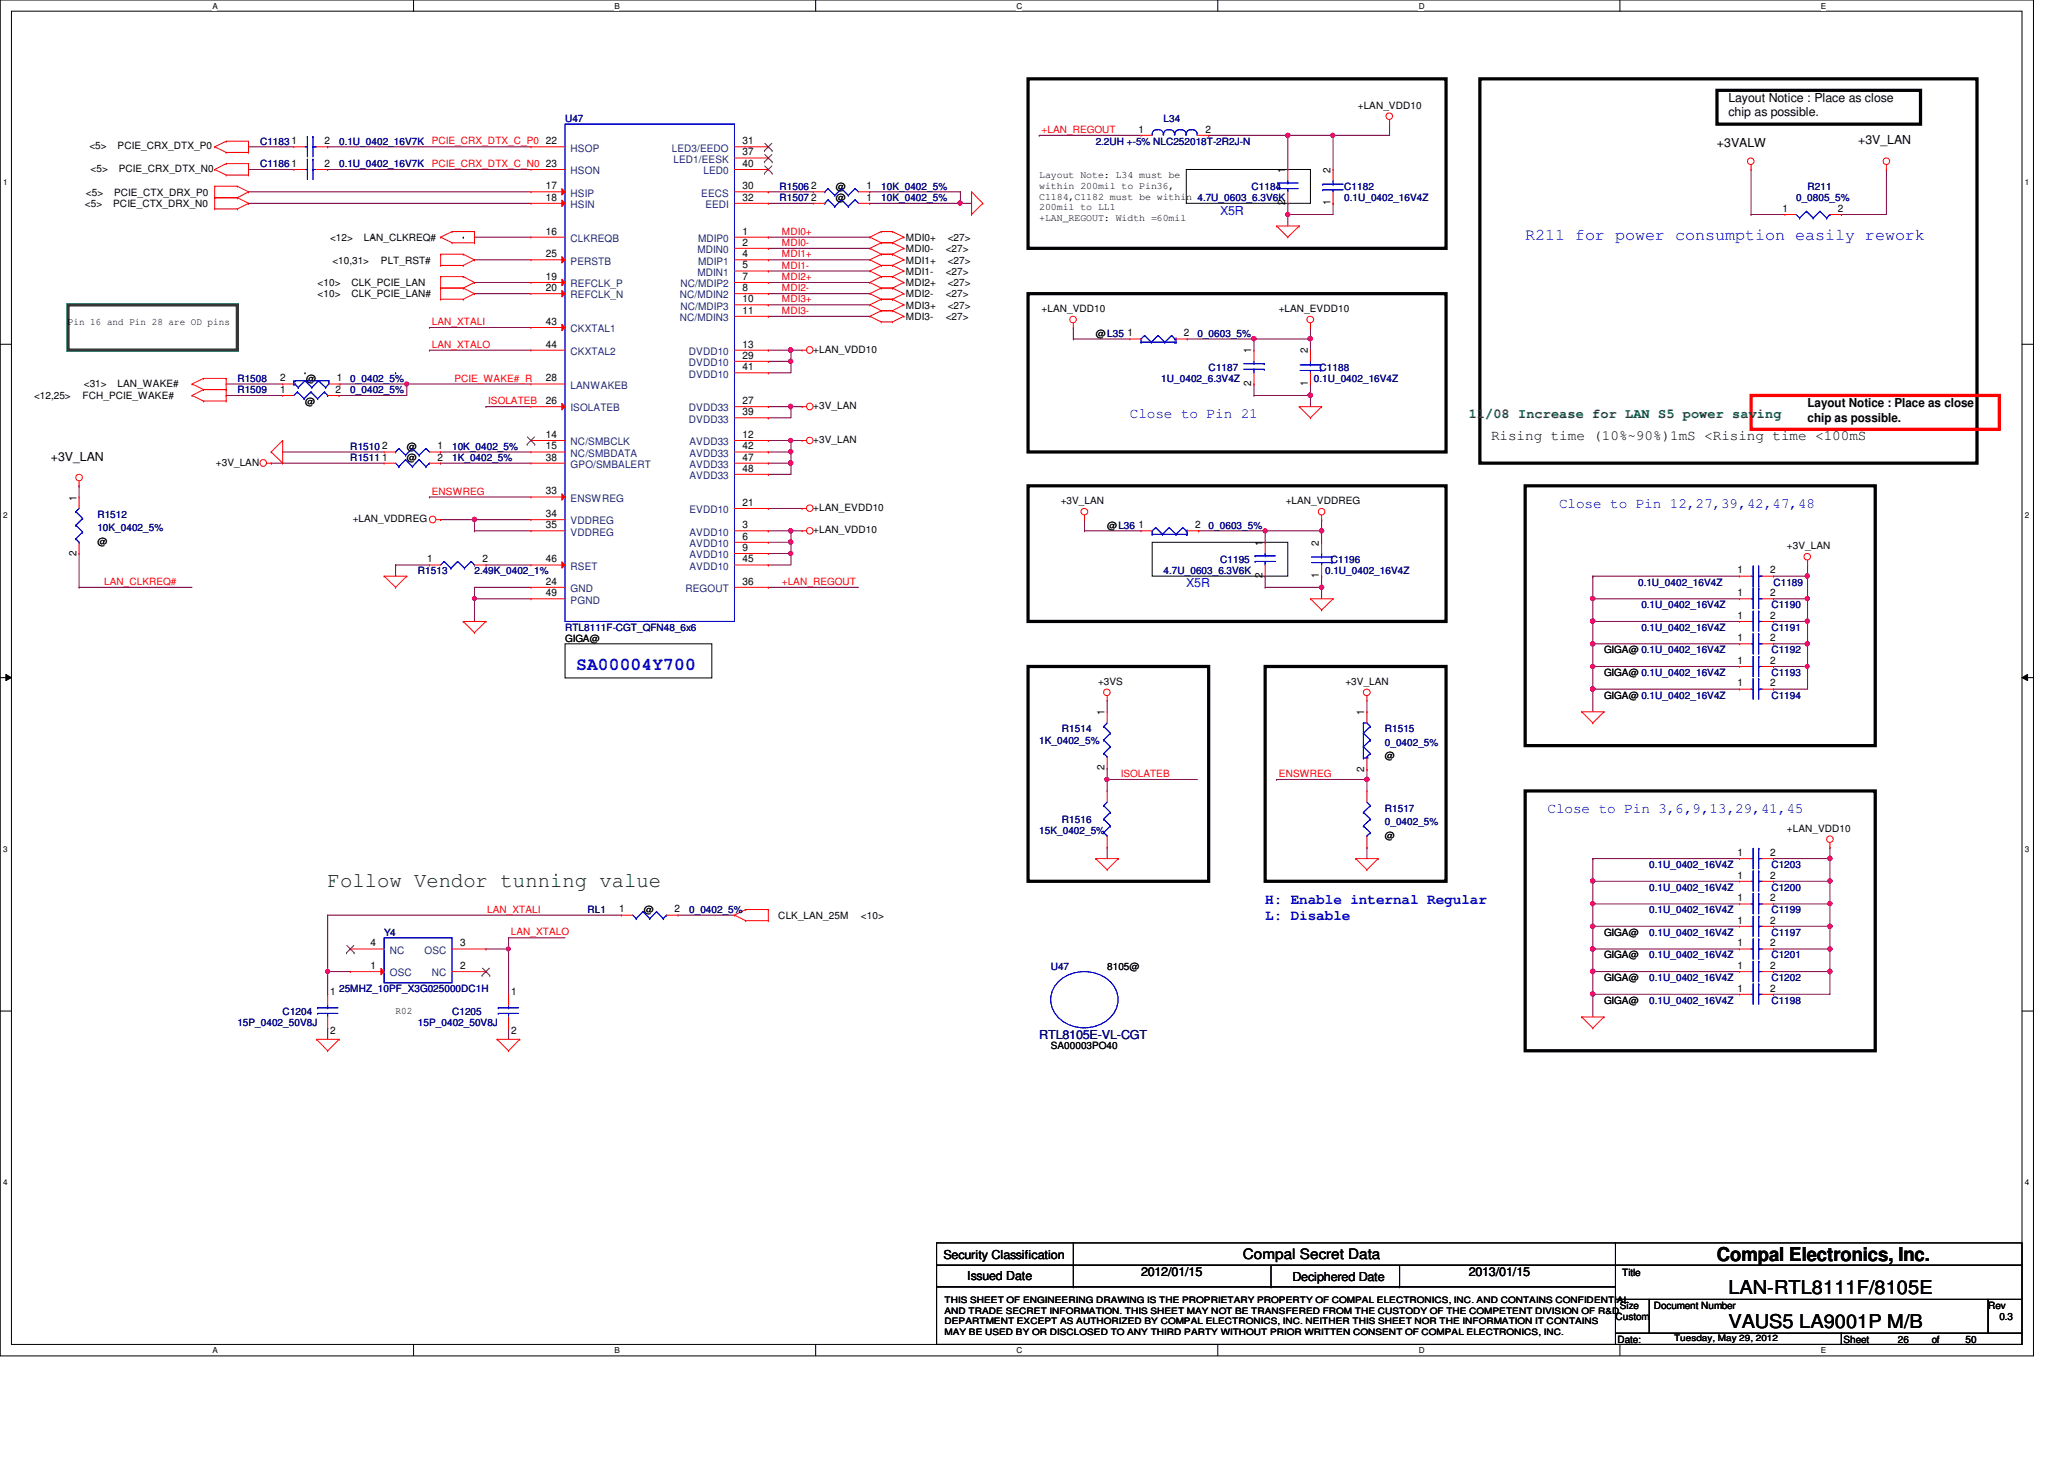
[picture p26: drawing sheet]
<svg xmlns="http://www.w3.org/2000/svg" width="297mm" height="210mm" viewBox="0 0 297 210" stroke-linecap="round" stroke-linejoin="round" font-family="sans-serif">
<defs><g id="words">
<text font-size="3" fill="#004000" x="47.2" y="127.6">Follow Vendor tunning value</text>
<g font-size="2.8">
<text x="247.1" y="181.4">Compal Electronics, Inc.</text>
<text x="248.7" y="186.2">LAN-RTL8111F/8105E</text>
<text x="248.7" y="191.1">VAUS5 LA9001P M/B</text>
</g>
<text font-size="2.6" fill="#00f" x="82.9" y="96.4">SA00004Y700</text>
<text font-size="2.4" fill="#00f" x="219.5" y="34.5">R211 for power consumption easily rework</text>
<g font-size="2.1" fill="#00f">
<text x="162.6" y="60.1">Close to Pin 21</text>
<text x="224.4" y="73.1">Close to Pin 12,27,39,42,47,48</text>
<text x="222.7" y="117">Close to Pin 3,6,9,13,29,41,45</text>
<text x="182.1" y="130.1">H: Enable internal Regular</text>
<text x="182.1" y="132.4">L: Disable</text>
</g>
<g font-size="2.1">
<text x="214.6" y="63.4">Rising time (10%~90%)1mS &lt;Rising time &lt;100mS</text>
<text x="178.9" y="181.2">Compal Secret Data</text>
</g>
<text font-size="1.9" fill="#008000" x="211.4" y="60.1">11/08 Increase for LAN S5 power saving</text>
<g font-size="1.8">
<text x="248.7" y="14.6">Layout Notice : Place as close</text>
<text x="248.7" y="16.6">chip as possible.</text>
<text x="247.1" y="21.1">+3VALW</text>
<text x="267.4" y="20.8">+3V_LAN</text>
<text x="260.1" y="58.5">Layout Notice : Place as close</text>
<text x="260.1" y="60.7">chip as possible.</text>
<text x="7.3" y="66.3">+3V_LAN</text>
<text x="135.8" y="181.1">Security Classification</text>
<text x="139.2" y="184.1">Issued Date</text>
<text x="164.2" y="183.6">2012/01/15</text>
<text x="186" y="184.3">Deciphered Date</text>
<text x="211.4" y="183.6">2013/01/15</text>
</g>
<g font-size="1.8" fill="#00f">
<text x="175.6" y="30.9">X5R</text>
<text x="170.7" y="84.5">X5R</text>
</g>
<text font-size="1.8" fill="#000080" x="149.6" y="149.5">RTL8105E-VL-CGT</text>
<g font-size="1.5">
<text x="41.9" y="20.7">1</text>
<text x="46.7" y="20.7">2</text>
<text x="78.6" y="20.7">22</text>
<text x="106.8" y="20.7">31</text>
<text x="106.8" y="22.4">37</text>
<text x="163.9" y="19.1">1</text>
<text x="173.5" y="19.1">2</text>
<text x="41.9" y="24">1</text>
<text x="46.7" y="24">2</text>
<text x="78.6" y="24">23</text>
<text x="78.6" y="27.2">17</text>
<text x="78.6" y="28.9">18</text>
<text x="106.8" y="27.2">30</text>
<text x="106.8" y="24">40</text>
<text x="106.8" y="28.9">32</text>
<text x="116.8" y="28.9">2</text>
<text x="116.8" y="27.2">2</text>
<text x="124.7" y="28.9">1</text>
<text x="124.7" y="27.2">1</text>
<text x="185" y="29.5" transform="rotate(-90 185 29.5)">2</text>
<text x="185" y="24.8" transform="rotate(-90 185 24.8)">1</text>
<text x="191.5" y="29.5" transform="rotate(-90 191.5 29.5)">1</text>
<text x="191.5" y="24.8" transform="rotate(-90 191.5 24.8)">2</text>
<text x="78.6" y="33.7">16</text>
<text x="106.8" y="35.3">2</text>
<text x="106.8" y="33.7">1</text>
<text x="256.5" y="30.5">1</text>
<text x="264.5" y="30.5">2</text>
<text x="78.6" y="37">25</text>
<text x="78.6" y="40.3">19</text>
<text x="78.6" y="41.9">20</text>
<text x="106.8" y="40.3">7</text>
<text x="106.8" y="41.9">8</text>
<text x="106.8" y="38.6">5</text>
<text x="106.8" y="37">4</text>
<text x="78.6" y="46.7">43</text>
<text x="106.8" y="43.5">10</text>
<text x="106.8" y="45.1">11</text>
<text x="78.6" y="50">44</text>
<text x="106.8" y="51.6">29</text>
<text x="106.8" y="53.3">41</text>
<text x="106.8" y="50">13</text>
<text x="162.3" y="48.4">1</text>
<text x="170.4" y="48.4">2</text>
<text x="180.1" y="50.8" transform="rotate(-90 180.1 50.8)">1</text>
<text x="188.2" y="50.8" transform="rotate(-90 188.2 50.8)">2</text>
<text x="40.3" y="54.9">2</text>
<text x="40.3" y="56.5">1</text>
<text x="48.3" y="56.5">2</text>
<text x="48.5" y="54.9">1</text>
<text x="78.6" y="54.9">28</text>
<text x="78.6" y="58.1">26</text>
<text x="106.8" y="58.1">27</text>
<text x="106.8" y="59.7">39</text>
<text x="180.1" y="55.6" transform="rotate(-90 180.1 55.6)">2</text>
<text x="188.2" y="55.6" transform="rotate(-90 188.2 55.6)">1</text>
<text x="55" y="64.6">2</text>
<text x="62.9" y="64.6">1</text>
<text x="78.6" y="63">14</text>
<text x="78.6" y="64.6">15</text>
<text x="106.8" y="63">12</text>
<text x="106.8" y="64.6">42</text>
<text x="55" y="66.3">1</text>
<text x="62.9" y="66.3">2</text>
<text x="78.6" y="71.1">33</text>
<text x="78.6" y="66.3">38</text>
<text x="106.8" y="66.3">47</text>
<text x="106.8" y="67.9">48</text>
<text x="11" y="72" transform="rotate(-90 11 72)">1</text>
<text x="78.6" y="74.4">34</text>
<text x="78.6" y="76">35</text>
<text x="106.8" y="76">3</text>
<text x="106.8" y="72.8">21</text>
<text x="106.8" y="77.6">6</text>
<text x="163.9" y="76">1</text>
<text x="172" y="76">2</text>
<text x="11" y="80" transform="rotate(-90 11 80)">2</text>
<text x="61.5" y="80.9">1</text>
<text x="69.4" y="80.9">2</text>
<text x="78.6" y="80.9">46</text>
<text x="106.8" y="79.2">9</text>
<text x="106.8" y="80.9">45</text>
<text x="181.7" y="83.2" transform="rotate(-90 181.7 83.2)">2</text>
<text x="181.7" y="78.5" transform="rotate(-90 181.7 78.5)">1</text>
<text x="189.8" y="83.2" transform="rotate(-90 189.8 83.2)">1</text>
<text x="189.8" y="78.5" transform="rotate(-90 189.8 78.5)">2</text>
<text x="250.1" y="82.5">1</text>
<text x="254.8" y="82.5">2</text>
<text x="78.6" y="84.1">24</text>
<text x="78.6" y="85.8">49</text>
<text x="106.8" y="84.1">36</text>
<text x="250.1" y="89">1</text>
<text x="250.1" y="85.8">1</text>
<text x="254.8" y="89">2</text>
<text x="254.8" y="85.8">2</text>
<text x="250.1" y="95.5">1</text>
<text x="250.1" y="92.2">1</text>
<text x="254.8" y="95.5">2</text>
<text x="254.8" y="92.2">2</text>
<text x="250.1" y="98.8">1</text>
<text x="254.8" y="98.8">2</text>
<text x="159" y="102.9" transform="rotate(-90 159 102.9)">1</text>
<text x="196.3" y="102.9" transform="rotate(-90 196.3 102.9)">1</text>
<text x="159" y="110.8" transform="rotate(-90 159 110.8)">2</text>
<text x="196.3" y="111" transform="rotate(-90 196.3 111)">2</text>
<text x="250.1" y="123.1">1</text>
<text x="254.8" y="123.1">2</text>
<text x="89.1" y="131.3">1</text>
<text x="97.1" y="131.3">2</text>
<text x="250.1" y="126.4">1</text>
<text x="250.1" y="129.7">1</text>
<text x="254.8" y="126.4">2</text>
<text x="254.8" y="129.7">2</text>
<text x="53.3" y="136.1">4</text>
<text x="66.2" y="136.1">3</text>
<text x="250.1" y="136.1">1</text>
<text x="250.1" y="132.9">1</text>
<text x="254.8" y="136.1">2</text>
<text x="254.8" y="132.9">2</text>
<text x="47.5" y="143.2">1</text>
<text x="53.3" y="139.4">1</text>
<text x="66.2" y="139.4">2</text>
<text x="73.6" y="143.2">1</text>
<text x="250.1" y="139.4">1</text>
<text x="250.1" y="142.7">1</text>
<text x="254.8" y="139.4">2</text>
<text x="254.8" y="142.7">2</text>
<text x="47.5" y="148.8">2</text>
<text x="73.6" y="148.8">2</text>
</g>
<g font-size="1.5" fill="#004080">
<text x="82.1" y="21.8">HSOP</text>
<text x="96.7" y="21.8">LED3/EEDO</text>
<text x="96.9" y="23.4">LED1/EESK</text>
<text x="82.1" y="25.1">HSON</text>
<text x="82.1" y="28.3">HSIP</text>
<text x="82.1" y="29.9">HSIN</text>
<text x="100.9" y="28.3">EECS</text>
<text x="101.3" y="25.1">LED0</text>
<text x="101.5" y="29.9">EEDI</text>
<text x="82.1" y="34.8">CLKREQB</text>
<text x="100.5" y="34.8">MDIP0</text>
<text x="82.1" y="38.1">PERSTB</text>
<text x="82.1" y="41.3">REFCLK_P</text>
<text x="97.9" y="41.3">NC/MDIP2</text>
<text x="100.4" y="39.7">MDIN1</text>
<text x="100.4" y="36.4">MDIN0</text>
<text x="100.5" y="38.1">MDIP1</text>
<text x="82.1" y="42.9">REFCLK_N</text>
<text x="82.1" y="47.8">CKXTAL1</text>
<text x="97.8" y="42.9">NC/MDIN2</text>
<text x="97.8" y="46.2">NC/MDIN3</text>
<text x="97.9" y="44.5">NC/MDIP3</text>
<text x="82.1" y="51.1">CKXTAL2</text>
<text x="99.1" y="52.7">DVDD10</text>
<text x="99.1" y="51.1">DVDD10</text>
<text x="82.1" y="55.9">LANWAKEB</text>
<text x="82.1" y="59.2">ISOLATEB</text>
<text x="99.1" y="54.3">DVDD10</text>
<text x="99.1" y="59.2">DVDD33</text>
<text x="82.1" y="64.1">NC/SMBCLK</text>
<text x="82.1" y="65.7">NC/SMBDATA</text>
<text x="99.1" y="60.8">DVDD33</text>
<text x="99.2" y="64.1">AVDD33</text>
<text x="99.2" y="65.7">AVDD33</text>
<text x="82.1" y="67.3">GPO/SMBALERT</text>
<text x="99.2" y="67.3">AVDD33</text>
<text x="99.2" y="68.9">AVDD33</text>
<text x="82.1" y="75.4">VDDREG</text>
<text x="82.1" y="72.2">ENSWREG</text>
<text x="82.1" y="77">VDDREG</text>
<text x="99.2" y="77">AVDD10</text>
<text x="99.2" y="73.8">EVDD10</text>
<text x="82.1" y="82">RSET</text>
<text x="99.2" y="78.7">AVDD10</text>
<text x="99.2" y="80.3">AVDD10</text>
<text x="99.2" y="82">AVDD10</text>
<text x="82.1" y="85.2">GND</text>
<text x="82.1" y="86.8">PGND</text>
<text x="98.6" y="85.2">REGOUT</text>
<text x="56.1" y="137.2">NC</text>
<text x="61.1" y="137.2">OSC</text>
<text x="56.1" y="140.5">OSC</text>
<text x="62.1" y="140.5">NC</text>
</g>
<g font-size="1.4" fill="#000080">
<text x="81.3" y="17.6">U47</text>
<text x="167.5" y="17.6">L34</text>
<text x="37.4" y="20.8">C1183</text>
<text x="48.8" y="20.8">0.1U_0402_16V7K</text>
<text x="157.7" y="20.8">2.2UH +-5% NLC252018T-2R2J-N</text>
<text x="37.4" y="24.1">C1186</text>
<text x="48.8" y="24.1">0.1U_0402_16V7K</text>
<text x="112.2" y="29">R1507</text>
<text x="112.2" y="27.3">R1506</text>
<text x="126.8" y="29">10K_0402_5%</text>
<text x="126.8" y="27.3">10K_0402_5%</text>
<text x="180.1" y="27.3">C1184</text>
<text x="193.5" y="27.3">C1182</text>
<text x="193.5" y="29">0.1U_0402_16V4Z</text>
<text x="258.5" y="29">0_0805_5%</text>
<text x="260.1" y="27.3">R211</text>
<text x="172.3" y="48.5">0_0603_5%</text>
<text x="173.9" y="53.3">C1187</text>
<text x="189.9" y="53.3">C1188</text>
<text x="34.2" y="55">R1508</text>
<text x="34.2" y="56.6">R1509</text>
<text x="50.4" y="55">0_0402_5%</text>
<text x="50.4" y="56.6">0_0402_5%</text>
<text x="167.1" y="55">1U_0402_6.3V4Z</text>
<text x="189.1" y="55">0.1U_0402_16V4Z</text>
<text x="50.4" y="64.7">R1510</text>
<text x="65.1" y="64.7">10K_0402_5%</text>
<text x="50.4" y="66.4">R1511</text>
<text x="65.1" y="66.4">1K_0402_5%</text>
<text x="14" y="74.5">R1512</text>
<text x="14" y="76.5">10K_0402_5%</text>
<text x="173.9" y="76.1">0_0603_5%</text>
<text x="60.2" y="82.6">R1513</text>
<text x="68.3" y="82.6">2.49K_0402_1%</text>
<text x="167.5" y="82.6">4.7U_0603_6.3V6K</text>
<text x="175.6" y="81">C1195</text>
<text x="190.7" y="82.6">0.1U_0402_16V4Z</text>
<text x="191.5" y="81">C1196</text>
<text x="235.8" y="84.2">0.1U_0402_16V4Z</text>
<text x="236.2" y="87.5">0.1U_0402_16V4Z</text>
<text x="254.9" y="87.5">C1190</text>
<text x="255.2" y="84.2">C1189</text>
<text x="81.3" y="90.8">RTL8111F-CGT_QFN48_6x6</text>
<text x="236.2" y="90.8">0.1U_0402_16V4Z</text>
<text x="254.9" y="90.8">C1191</text>
<text x="254.9" y="94">C1192</text>
<text x="254.9" y="97.2">C1193</text>
<text x="254.9" y="100.5">C1194</text>
<text x="149.6" y="107">1K_0402_5%</text>
<text x="152.8" y="105.4">R1514</text>
<text x="199.3" y="105.4">R1515</text>
<text x="199.3" y="107.3">0_0402_5%</text>
<text x="152.8" y="118.4">R1516</text>
<text x="199.3" y="116.8">R1517</text>
<text x="199.3" y="118.7">0_0402_5%</text>
<text x="149.6" y="120">15K_0402_5%</text>
<text x="237.4" y="124.9">0.1U_0402_16V4Z</text>
<text x="254.9" y="124.9">C1203</text>
<text x="84.5" y="131.4">RL1</text>
<text x="99.2" y="131.4">0_0402_5%</text>
<text x="237.4" y="128.1">0.1U_0402_16V4Z</text>
<text x="237.4" y="131.4">0.1U_0402_16V4Z</text>
<text x="254.9" y="128.1">C1200</text>
<text x="254.9" y="131.4">C1199</text>
<text x="55.3" y="134.6">Y4</text>
<text x="237.4" y="137.9">0.1U_0402_16V4Z</text>
<text x="237.4" y="134.6">0.1U_0402_16V4Z</text>
<text x="254.9" y="137.9">C1201</text>
<text x="254.9" y="134.6">C1197</text>
<text x="48.8" y="142.7">25MHZ_10PF_X3G025000DC1H</text>
<text x="151.2" y="139.5">U47</text>
<text x="237.4" y="141.1">0.1U_0402_16V4Z</text>
<text x="254.9" y="141.1">C1202</text>
<text x="34.2" y="147.7">15P_0402_50V8J</text>
<text x="40.7" y="146">C1204</text>
<text x="60.2" y="147.7">15P_0402_50V8J</text>
<text x="65.1" y="146">C1205</text>
<text x="237.4" y="144.4">0.1U_0402_16V4Z</text>
<text x="254.9" y="144.4">C1198</text>
</g>
<g font-size="1.4">
<text x="195.4" y="15.7">+LAN_VDD10</text>
<text x="12.9" y="21.5">&lt;5&gt;</text>
<text x="16.9" y="21.5">PCIE_CRX_DTX_P0</text>
<text x="12.2" y="29.8">&lt;5&gt;</text>
<text x="12.4" y="28.2">&lt;5&gt;</text>
<text x="13" y="24.8">&lt;5&gt;</text>
<text x="16.3" y="29.8">PCIE_CTX_DRX_N0</text>
<text x="16.4" y="28.2">PCIE_CTX_DRX_P0</text>
<text x="17.1" y="24.8">PCIE_CRX_DTX_N0</text>
<text x="120.3" y="29">@</text>
<text x="120.3" y="27.3">@</text>
<text x="149.6" y="25.6">Layout Note: L34 must be</text>
<text x="149.6" y="27.1">within 200mil to Pin36,</text>
<text x="149.6" y="28.7">C1184,C1182 must be within 4.7U_0603_6.3V6K</text>
<text x="47.5" y="34.7">&lt;12&gt;</text>
<text x="52.4" y="34.7">LAN_CLKREQ#</text>
<text x="130.4" y="34.7">MDI0+</text>
<text x="136.4" y="34.7">&lt;27&gt;</text>
<text x="149.6" y="30.3">200mil to LL1</text>
<text x="149.6" y="31.8">+LAN_REGOUT: Width =60mil</text>
<text x="45.7" y="41.1">&lt;10&gt;</text>
<text x="47.8" y="37.9">&lt;10,31&gt;</text>
<text x="50.6" y="41.1">CLK_PCIE_LAN</text>
<text x="54.8" y="37.9">PLT_RST#</text>
<text x="130.4" y="36.3">MDI0-</text>
<text x="130.4" y="37.9">MDI1+</text>
<text x="130.4" y="39.5">MDI1-</text>
<text x="130.4" y="41.1">MDI2+</text>
<text x="136.1" y="36.3">&lt;27&gt;</text>
<text x="136.1" y="39.5">&lt;27&gt;</text>
<text x="136.4" y="37.9">&lt;27&gt;</text>
<text x="136.4" y="41.1">&lt;27&gt;</text>
<text x="9.8" y="46.7">Pin 16 and Pin 28 are OD pins</text>
<text x="45.7" y="42.8">&lt;10&gt;</text>
<text x="50.6" y="42.8">CLK_PCIE_LAN#</text>
<text x="130.4" y="42.8">MDI2-</text>
<text x="130.4" y="44.4">MDI3+</text>
<text x="130.4" y="46.1">MDI3-</text>
<text x="136.1" y="42.8">&lt;27&gt;</text>
<text x="136.1" y="46.1">&lt;27&gt;</text>
<text x="136.4" y="44.4">&lt;27&gt;</text>
<text x="149.9" y="44.9">+LAN_VDD10</text>
<text x="184" y="44.9">+LAN_EVDD10</text>
<text x="117" y="50.8">+LAN_VDD10</text>
<text x="157.7" y="48.5">@L35</text>
<text x="4.9" y="57.4">&lt;12,25&gt;</text>
<text x="11.9" y="57.4">FCH_PCIE_WAKE#</text>
<text x="12.1" y="55.6">&lt;31&gt;</text>
<text x="16.9" y="55.6">LAN_WAKE#</text>
<text x="43.9" y="58.3">@</text>
<text x="44.1" y="55">@</text>
<text x="117" y="58.9">+3V_LAN</text>
<text x="58.5" y="64.7">@</text>
<text x="117" y="63.8">+3V_LAN</text>
<text x="31.1" y="67">+3V_LAN</text>
<text x="58.5" y="66.4">@</text>
<text x="50.8" y="75.1">+LAN_VDDREG</text>
<text x="117" y="76.8">+LAN_VDD10</text>
<text x="117" y="73.5">+LAN_EVDD10</text>
<text x="152.7" y="72.6">+3V_LAN</text>
<text x="159.3" y="76.1">@L36</text>
<text x="185" y="72.6">+LAN_VDDREG</text>
<text x="14" y="78.4">@</text>
<text x="257.2" y="79">+3V_LAN</text>
<text x="81.3" y="92.4">GIGA@</text>
<text x="230.8" y="94">GIGA@ 0.1U_0402_16V4Z</text>
<text x="158" y="98.6">+3VS</text>
<text x="193.6" y="98.6">+3V_LAN</text>
<text x="230.8" y="97.2">GIGA@ 0.1U_0402_16V4Z</text>
<text x="230.8" y="100.5">GIGA@ 0.1U_0402_16V4Z</text>
<text x="199.3" y="109.3">@</text>
<text x="257.2" y="119.7">+LAN_VDD10</text>
<text x="199.3" y="120.6">@</text>
<text x="92.7" y="131.4">@</text>
<text x="112" y="132.2">CLK_LAN_25M</text>
<text x="123.9" y="132.2">&lt;10&gt;</text>
<text x="230.8" y="137.9">GIGA@</text>
<text x="230.8" y="134.6">GIGA@</text>
<text x="159.3" y="139.5">8105@</text>
<text x="230.8" y="141.1">GIGA@</text>
<text x="56.9" y="145.8">R02</text>
<text x="230.8" y="144.4">GIGA@</text>
<text x="151.2" y="150.9">SA00003PO40</text>
<text x="233.5" y="183.6">Title</text>
<text x="232.5" y="189.9">Custom</text>
<text x="233.1" y="188.3">Size</text>
<text x="238" y="188.3">Document Number</text>
<text x="286.1" y="188.3">Rev</text>
<text x="287.7" y="189.9">0.3</text>
<text x="232.8" y="193.2">Date:</text>
<text x="265.3" y="193.2">Sheet</text>
<text x="273.1" y="193.2">26</text>
<text x="278" y="193.2">of</text>
<text x="282.9" y="193.2">50</text>
</g>
<g font-size="1.4" fill="#f00">
<text x="62.1" y="20.8">PCIE_CRX_DTX_C_P0</text>
<text x="149.9" y="19.1">+LAN_REGOUT</text>
<text x="62.1" y="24">PCIE_CRX_DTX_C_N0</text>
<text x="112.5" y="33.8">MDI0+</text>
<text x="112.5" y="35.4">MDI0-</text>
<text x="112.5" y="37">MDI1+</text>
<text x="112.5" y="38.7">MDI1-</text>
<text x="112.5" y="40.3">MDI2+</text>
<text x="112.5" y="41.9">MDI2-</text>
<text x="62.1" y="46.8">LAN_XTALI</text>
<text x="112.5" y="43.5">MDI3+</text>
<text x="112.5" y="45.2">MDI3-</text>
<text x="62.1" y="50">LAN_XTALO</text>
<text x="65.4" y="54.9">PCIE_WAKE#_R</text>
<text x="70.3" y="58.2">ISOLATEB</text>
<text x="62.1" y="71.2">ENSWREG</text>
<text x="15" y="84.2">LAN_CLKREQ#</text>
<text x="112.5" y="84.2">+LAN_REGOUT</text>
<text x="161.3" y="111.8">ISOLATEB</text>
<text x="184.1" y="111.8">ENSWREG</text>
<text x="70.1" y="131.3">LAN_XTALI</text>
<text x="73.5" y="134.6">LAN_XTALO</text>
</g>
<g font-size="1.3">
<text x="135.9" y="187.5">THIS SHEET OF ENGINEERING DRAWING IS THE PROPRIETARY PROPERTY OF COMPAL ELECTRONICS, INC. AND CONTAINS CONFIDENTIAL</text>
<text x="135.9" y="189">AND TRADE SECRET INFORMATION. THIS SHEET MAY NOT BE TRANSFERED FROM THE CUSTODY OF THE COMPETENT DIVISION OF R&amp;D</text>
<text x="135.9" y="190.5">DEPARTMENT EXCEPT AS AUTHORIZED BY COMPAL ELECTRONICS, INC. NEITHER THIS SHEET NOR THE INFORMATION IT CONTAINS</text>
<text x="135.9" y="192">MAY BE USED BY OR DISCLOSED TO ANY THIRD PARTY WITHOUT PRIOR WRITTEN CONSENT OF COMPAL ELECTRONICS, INC.</text>
<text x="240.9" y="193">Tuesday, May 29, 2012</text>
</g>
<g font-size="1.2">
<text x="30.6" y="1.2">A</text>
<text x="88.4" y="1.2">B</text>
<text x="146.3" y="1.2">C</text>
<text x="204.2" y="1.2">D</text>
<text x="262" y="1.2">E</text>
<text x=".5" y="26.6">1</text>
<text x="291.4" y="26.6">1</text>
<text x=".5" y="74.5">2</text>
<text x="291.4" y="74.5">2</text>
<text x=".5" y="122.5">3</text>
<text x="291.4" y="122.5">3</text>
<text x=".5" y="170.5">4</text>
<text x="291.4" y="170.5">4</text>
<text x="30.6" y="194.6">A</text>
<text x="88.4" y="194.6">B</text>
<text x="146.3" y="194.6">C</text>
<text x="204.2" y="194.6">D</text>
<text x="262" y="194.6">E</text>
</g>
</g></defs>
<path d="M0 0h292.6v195.1h-292.6zM1.6 1.6h289.4v191.8h-289.4z" fill="none" stroke="#000" stroke-width=".14"/>
<g fill="#fff">
<path d="M30.6 .2h.7v1.3h-.7z"/>
<path d="M30.6 193.6h.7v1.3h-.7z"/>
</g>
<path d="M59.5 0v1.6M59.5 193.4v1.6" fill="none" stroke="#000" stroke-width=".14"/>
<g fill="#fff">
<path d="M88.4 .2h.8v1.3h-.8z"/>
<path d="M88.4 193.6h.8v1.3h-.8z"/>
</g>
<path d="M117.4 0v1.6M117.4 193.4v1.6" fill="none" stroke="#000" stroke-width=".14"/>
<g fill="#fff">
<path d="M146.3 .2h.8v1.3h-.8z"/>
<path d="M146.3 193.6h.8v1.3h-.8z"/>
</g>
<path d="M175.3 0v1.6M175.3 193.4v1.6" fill="none" stroke="#000" stroke-width=".14"/>
<g fill="#fff">
<path d="M204.2 .2h.8v1.3h-.8z"/>
<path d="M204.2 193.6h.8v1.3h-.8z"/>
</g>
<path d="M233.1 0v1.6M233.1 193.4v1.6" fill="none" stroke="#000" stroke-width=".14"/>
<g fill="#fff">
<path d="M262 .2h.8v1.3h-.8z"/>
<path d="M262 193.6h.8v1.3h-.8z"/>
<path d="M.5 25.6h.6v1.3h-.6z"/>
<path d="M291.4 25.6h.6v1.3h-.6z"/>
<path d="M.5 73.5h.6v1.3h-.6z"/>
<path d="M291.4 73.5h.6v1.3h-.6z"/>
</g>
<path d="M0 49.5h1.6M291 49.5h1.6" fill="none" stroke="#000" stroke-width=".14"/>
<g fill="#fff">
<path d="M.5 121.5h.6v1.3h-.6z"/>
<path d="M291.4 121.5h.6v1.3h-.6z"/>
</g>
<path d="M0 97.5h1.6M.8 97l.8 .5-.8 .4zM291 97.5l.8-.5v.9zM291 97.5h1.6" fill="none" stroke="#000" stroke-width=".14"/>
<path d="M.8 97l.8 .5-.8 .4zM291 97.5l.8-.5v.9z" fill="#000"/>
<g fill="#fff">
<path d="M.5 169.4h.6v1.3h-.6z"/>
<path d="M291.4 169.4h.6v1.3h-.6z"/>
</g>
<path d="M53.7 34.1h.1M66.7 34.1h.1M170.7 24.4h17.9v4.9h-17.9zM43.9 53.6h.1M56.9 53.6h.1M165.8 78h19.5v4.9h-19.5zM81.3 92.6h21.1v4.9h-21.1zM0 145.5h1.6M291 145.5h1.6" fill="none" stroke="#000" stroke-width=".14"/>
<path d="M9.8 43.9h24.4v6.5h-24.4z" fill="none" stroke="#008000" stroke-width=".47"/>
<path d="M148 11.3h60.1v24.4h-60.1zM213 11.3h71.5v55.3h-71.5zM247.1 13h29.3v4.9h-29.3zM148 42.2h60.1v22.8h-60.1zM148 69.9h60.1v19.5h-60.1zM219.5 69.9h50.4v37.4h-50.4zM148 95.9h25.9v30.9h-25.9zM182.1 95.9h26v30.9h-26zM219.5 113.8h50.4v37.4h-50.4z" fill="none" stroke="#000" stroke-width=".47"/>
<path d="M252 56.9h35.7v4.9h-35.7z" fill="none" stroke="#f00" stroke-width=".47"/>
<path d="M252 30.9h.1M252 30.9h4.9M265 30.9h.1M271.5 24.4h.1M271.5 24.4v6.5h-6.5M110.6 68.2h.1M113.8 66.6h.1M113.8 66.6v1.6h-3.2M159.3 100.8h.1M159.3 100.8v1.6" fill="none" stroke="#800040" stroke-width=".14"/>
<circle cx="113.8" cy="66.6" r=".31" fill="#f0f"/>
<circle cx="113.8" cy="66.6" r=".31" fill="none" stroke="#f0f" stroke-width=".14"/>
<path d="M113.8 65h.1M113.8 65v1.6" fill="none" stroke="#800040" stroke-width=".14"/>
<circle cx="113.8" cy="66.6" r=".31" fill="#f0f"/>
<circle cx="113.8" cy="66.6" r=".31" fill="none" stroke="#f0f" stroke-width=".14"/>
<circle cx="113.8" cy="65" r=".3" fill="#f0f"/>
<circle cx="113.8" cy="65" r=".3" fill="none" stroke="#f0f" stroke-width=".14"/>
<path d="M113.8 63.4h.1M113.8 63.4v1.6" fill="none" stroke="#800040" stroke-width=".14"/>
<circle cx="113.8" cy="65" r=".3" fill="#f0f"/>
<circle cx="113.8" cy="65" r=".3" fill="none" stroke="#f0f" stroke-width=".14"/>
<circle cx="113.8" cy="63.4" r=".3" fill="#f0f"/>
<circle cx="113.8" cy="63.4" r=".3" fill="none" stroke="#f0f" stroke-width=".14"/>
<path d="M110.6 63.4h.1M110.6 63.4h3.2" fill="none" stroke="#800040" stroke-width=".14"/>
<circle cx="113.8" cy="63.4" r=".3" fill="#f0f"/>
<circle cx="113.8" cy="63.4" r=".3" fill="none" stroke="#f0f" stroke-width=".14"/>
<path d="M255.2 82.9h.1M260.1 81.3h.1M260.1 81.3v1.6h-4.9" fill="none" stroke="#800040" stroke-width=".14"/>
<circle cx="260.1" cy="82.9" r=".31" fill="#f0f"/>
<circle cx="260.1" cy="82.9" r=".31" fill="none" stroke="#f0f" stroke-width=".14"/>
<path d="M110.6 66.6h.1M110.6 66.6h3.2M255.2 95.9h.1M255.2 99.1h.1M255.2 95.9h4.9M260.1 95.9h.1M260.1 95.9v3.2h-4.9" fill="none" stroke="#800040" stroke-width=".14"/>
<circle cx="113.8" cy="66.6" r=".31" fill="#f0f"/>
<circle cx="113.8" cy="66.6" r=".31" fill="none" stroke="#f0f" stroke-width=".14"/>
<path d="M113.8 58.5h.1M113.8 58.5v1.6h-3.2M110.6 60.1h.1" fill="none" stroke="#800040" stroke-width=".14"/>
<circle cx="113.8" cy="58.5" r=".31" fill="#f0f"/>
<circle cx="113.8" cy="58.5" r=".31" fill="none" stroke="#f0f" stroke-width=".14"/>
<path d="M110.6 58.5h.1M110.6 58.5h3.2" fill="none" stroke="#800040" stroke-width=".14"/>
<circle cx="113.8" cy="58.5" r=".31" fill="#f0f"/>
<circle cx="113.8" cy="58.5" r=".31" fill="none" stroke="#f0f" stroke-width=".14"/>
<path d="M113.8 58.5h.1M113.8 58.5h1.6" fill="none" stroke="#800040" stroke-width=".14"/>
<circle cx="113.8" cy="58.5" r=".31" fill="#f0f"/>
<circle cx="113.8" cy="58.5" r=".31" fill="none" stroke="#f0f" stroke-width=".14"/>
<path d="M255.2 86.1h.1M255.2 86.1h4.9M260.1 86.1h.1M260.1 86.1v3.3" fill="none" stroke="#800040" stroke-width=".14"/>
<circle cx="260.1" cy="89.4" r=".3" fill="#f0f"/>
<circle cx="260.1" cy="89.4" r=".3" fill="none" stroke="#f0f" stroke-width=".14"/>
<circle cx="260.1" cy="86.1" r=".3" fill="#f0f"/>
<circle cx="260.1" cy="86.1" r=".3" fill="none" stroke="#f0f" stroke-width=".14"/>
<path d="M255.2 89.4h.1M255.2 89.4h4.9" fill="none" stroke="#800040" stroke-width=".14"/>
<circle cx="260.1" cy="89.4" r=".3" fill="#f0f"/>
<circle cx="260.1" cy="89.4" r=".3" fill="none" stroke="#f0f" stroke-width=".14"/>
<path d="M260.1 89.4h.1M260.1 89.4v3.2" fill="none" stroke="#800040" stroke-width=".14"/>
<circle cx="260.1" cy="92.6" r=".3" fill="#f0f"/>
<circle cx="260.1" cy="92.6" r=".3" fill="none" stroke="#f0f" stroke-width=".14"/>
<circle cx="260.1" cy="89.4" r=".3" fill="#f0f"/>
<circle cx="260.1" cy="89.4" r=".3" fill="none" stroke="#f0f" stroke-width=".14"/>
<path d="M255.2 92.6h.1M255.2 92.6h4.9" fill="none" stroke="#800040" stroke-width=".14"/>
<circle cx="260.1" cy="92.6" r=".3" fill="#f0f"/>
<circle cx="260.1" cy="92.6" r=".3" fill="none" stroke="#f0f" stroke-width=".14"/>
<path d="M260.1 92.6h.1M260.1 92.6v3.3" fill="none" stroke="#800040" stroke-width=".14"/>
<circle cx="260.1" cy="95.9" r=".3" fill="#f0f"/>
<circle cx="260.1" cy="95.9" r=".3" fill="none" stroke="#f0f" stroke-width=".14"/>
<circle cx="260.1" cy="92.6" r=".3" fill="#f0f"/>
<circle cx="260.1" cy="92.6" r=".3" fill="none" stroke="#f0f" stroke-width=".14"/>
<path d="M113.8 63.4h.1M113.8 63.4h1.6" fill="none" stroke="#800040" stroke-width=".14"/>
<circle cx="113.8" cy="63.4" r=".3" fill="#f0f"/>
<circle cx="113.8" cy="63.4" r=".3" fill="none" stroke="#f0f" stroke-width=".14"/>
<path d="M260.1 82.9h.1M260.1 82.9v3.2" fill="none" stroke="#800040" stroke-width=".14"/>
<circle cx="260.1" cy="86.1" r=".3" fill="#f0f"/>
<circle cx="260.1" cy="86.1" r=".3" fill="none" stroke="#f0f" stroke-width=".14"/>
<circle cx="260.1" cy="82.9" r=".31" fill="#f0f"/>
<circle cx="260.1" cy="82.9" r=".31" fill="none" stroke="#f0f" stroke-width=".14"/>
<path d="M110.6 65h.1M110.6 65h3.2M156.1 76.4h.1M156.1 74.8h.1M156.1 76.4h8.1M156.1 74.8v1.6" fill="none" stroke="#800040" stroke-width=".14"/>
<circle cx="113.8" cy="65" r=".3" fill="#f0f"/>
<circle cx="113.8" cy="65" r=".3" fill="none" stroke="#f0f" stroke-width=".14"/>
<path d="M188.6 48.8h.1M188.6 48.8v1.6M39 66.6h.1M39 66.6h16.3" fill="none" stroke="#800040" stroke-width=".14"/>
<circle cx="188.6" cy="48.7" r=".31" fill="#f0f"/>
<circle cx="188.6" cy="48.7" r=".31" fill="none" stroke="#f0f" stroke-width=".14"/>
<path d="M180.5 48.8h.1M180.5 48.8h8.1" fill="none" stroke="#800040" stroke-width=".14"/>
<circle cx="188.6" cy="48.7" r=".31" fill="#f0f"/>
<circle cx="188.6" cy="48.7" r=".31" fill="none" stroke="#f0f" stroke-width=".14"/>
<circle cx="180.4" cy="48.7" r=".31" fill="#f0f"/>
<circle cx="180.4" cy="48.7" r=".31" fill="none" stroke="#f0f" stroke-width=".14"/>
<path d="M180.5 48.8h.1M180.5 48.8v1.6M188.6 47.1h.1M188.6 47.1v1.7" fill="none" stroke="#800040" stroke-width=".14"/>
<circle cx="188.6" cy="48.7" r=".31" fill="#f0f"/>
<circle cx="188.6" cy="48.7" r=".31" fill="none" stroke="#f0f" stroke-width=".14"/>
<path d="M149.6 19.5h.1M149.6 19.5h14.6M110.6 73.2h.1M110.6 73.2h4.8M110.6 84.5h.1M110.6 84.5h13M255.2 130h.1M255.2 130h8.2M263.4 130h.1M263.4 130v3.3" fill="none" stroke="#800040" stroke-width=".14"/>
<circle cx="263.4" cy="133.3" r=".3" fill="#f0f"/>
<circle cx="263.4" cy="133.3" r=".3" fill="none" stroke="#f0f" stroke-width=".14"/>
<circle cx="263.4" cy="130" r=".3" fill="#f0f"/>
<circle cx="263.4" cy="130" r=".3" fill="none" stroke="#f0f" stroke-width=".14"/>
<path d="M263.4 133.3h.1M263.4 133.3v3.2" fill="none" stroke="#800040" stroke-width=".14"/>
<circle cx="263.4" cy="136.5" r=".3" fill="#f0f"/>
<circle cx="263.4" cy="136.5" r=".3" fill="none" stroke="#f0f" stroke-width=".14"/>
<circle cx="263.4" cy="133.3" r=".3" fill="#f0f"/>
<circle cx="263.4" cy="133.3" r=".3" fill="none" stroke="#f0f" stroke-width=".14"/>
<path d="M255.2 136.5h.1M255.2 136.5h8.2" fill="none" stroke="#800040" stroke-width=".14"/>
<circle cx="263.4" cy="136.5" r=".3" fill="#f0f"/>
<circle cx="263.4" cy="136.5" r=".3" fill="none" stroke="#f0f" stroke-width=".14"/>
<path d="M191.9 19.5h.1M191.9 19.5v4.9" fill="none" stroke="#800040" stroke-width=".14"/>
<circle cx="191.8" cy="19.5" r=".3" fill="#f0f"/>
<circle cx="191.8" cy="19.5" r=".3" fill="none" stroke="#f0f" stroke-width=".14"/>
<path d="M185.3 19.5h.1M185.3 19.5v4.9M191.9 19.5h.1M200 17.9h.1M200 17.9v1.6h-8.1" fill="none" stroke="#800040" stroke-width=".14"/>
<circle cx="185.3" cy="19.5" r=".3" fill="#f0f"/>
<circle cx="185.3" cy="19.5" r=".3" fill="none" stroke="#f0f" stroke-width=".14"/>
<path d="M173.9 19.5h.1M173.9 19.5h11.4" fill="none" stroke="#800040" stroke-width=".14"/>
<circle cx="185.3" cy="19.5" r=".3" fill="#f0f"/>
<circle cx="185.3" cy="19.5" r=".3" fill="none" stroke="#f0f" stroke-width=".14"/>
<path d="M185.3 19.5h.1M185.3 19.5h6.6" fill="none" stroke="#800040" stroke-width=".14"/>
<circle cx="191.8" cy="19.5" r=".3" fill="#f0f"/>
<circle cx="191.8" cy="19.5" r=".3" fill="none" stroke="#f0f" stroke-width=".14"/>
<circle cx="185.3" cy="19.5" r=".3" fill="#f0f"/>
<circle cx="185.3" cy="19.5" r=".3" fill="none" stroke="#f0f" stroke-width=".14"/>
<path d="M255.2 123.5h.1M263.4 121.9h.1M263.4 121.9v1.6h-8.2" fill="none" stroke="#800040" stroke-width=".14"/>
<circle cx="263.3" cy="123.5" r=".31" fill="#f0f"/>
<circle cx="263.3" cy="123.5" r=".31" fill="none" stroke="#f0f" stroke-width=".14"/>
<path d="M154.5 48.8h.1M154.5 47.1h.1M154.5 48.8h8.1M154.5 47.1v1.7M113.8 76.4h.1M113.8 76.4h1.6" fill="none" stroke="#800040" stroke-width=".14"/>
<circle cx="113.8" cy="76.4" r=".3" fill="#f0f"/>
<circle cx="113.8" cy="76.4" r=".3" fill="none" stroke="#f0f" stroke-width=".14"/>
<path d="M113.8 76.4h.1M113.8 76.4v1.6" fill="none" stroke="#800040" stroke-width=".14"/>
<circle cx="113.8" cy="78" r=".3" fill="#f0f"/>
<circle cx="113.8" cy="78" r=".3" fill="none" stroke="#f0f" stroke-width=".14"/>
<circle cx="113.8" cy="76.4" r=".3" fill="#f0f"/>
<circle cx="113.8" cy="76.4" r=".3" fill="none" stroke="#f0f" stroke-width=".14"/>
<path d="M113.8 78h.1M113.8 78v1.6" fill="none" stroke="#800040" stroke-width=".14"/>
<circle cx="113.8" cy="79.6" r=".3" fill="#f0f"/>
<circle cx="113.8" cy="79.6" r=".3" fill="none" stroke="#f0f" stroke-width=".14"/>
<circle cx="113.8" cy="78" r=".3" fill="#f0f"/>
<circle cx="113.8" cy="78" r=".3" fill="none" stroke="#f0f" stroke-width=".14"/>
<path d="M113.8 79.6h.1M113.8 79.6v1.7h-3.2M110.6 81.3h.1M255.2 133.3h.1M255.2 133.3h8.2" fill="none" stroke="#800040" stroke-width=".14"/>
<circle cx="263.4" cy="133.3" r=".3" fill="#f0f"/>
<circle cx="263.4" cy="133.3" r=".3" fill="none" stroke="#f0f" stroke-width=".14"/>
<path d="M263.4 123.5h.1M263.4 123.5v3.3" fill="none" stroke="#800040" stroke-width=".14"/>
<circle cx="263.4" cy="126.7" r=".3" fill="#f0f"/>
<circle cx="263.4" cy="126.7" r=".3" fill="none" stroke="#f0f" stroke-width=".14"/>
<circle cx="263.3" cy="123.5" r=".31" fill="#f0f"/>
<circle cx="263.3" cy="123.5" r=".31" fill="none" stroke="#f0f" stroke-width=".14"/>
<path d="M255.2 126.8h.1M255.2 126.8h8.2" fill="none" stroke="#800040" stroke-width=".14"/>
<circle cx="263.4" cy="126.7" r=".3" fill="#f0f"/>
<circle cx="263.4" cy="126.7" r=".3" fill="none" stroke="#f0f" stroke-width=".14"/>
<path d="M263.4 126.8h.1M263.4 126.8v3.2" fill="none" stroke="#800040" stroke-width=".14"/>
<circle cx="263.4" cy="130" r=".3" fill="#f0f"/>
<circle cx="263.4" cy="130" r=".3" fill="none" stroke="#f0f" stroke-width=".14"/>
<circle cx="263.4" cy="126.7" r=".3" fill="#f0f"/>
<circle cx="263.4" cy="126.7" r=".3" fill="none" stroke="#f0f" stroke-width=".14"/>
<path d="M110.6 53.6h.1M113.8 52h.1M113.8 52v1.6h-3.2" fill="none" stroke="#800040" stroke-width=".14"/>
<circle cx="113.8" cy="52" r=".3" fill="#f0f"/>
<circle cx="113.8" cy="52" r=".3" fill="none" stroke="#f0f" stroke-width=".14"/>
<path d="M113.8 50.4h.1M113.8 50.4v1.6" fill="none" stroke="#800040" stroke-width=".14"/>
<circle cx="113.8" cy="52" r=".3" fill="#f0f"/>
<circle cx="113.8" cy="52" r=".3" fill="none" stroke="#f0f" stroke-width=".14"/>
<circle cx="113.8" cy="50.4" r=".31" fill="#f0f"/>
<circle cx="113.8" cy="50.4" r=".31" fill="none" stroke="#f0f" stroke-width=".14"/>
<path d="M110.6 50.4h.1M110.6 50.4h3.2" fill="none" stroke="#800040" stroke-width=".14"/>
<circle cx="113.8" cy="50.4" r=".31" fill="#f0f"/>
<circle cx="113.8" cy="50.4" r=".31" fill="none" stroke="#f0f" stroke-width=".14"/>
<path d="M113.8 50.4h.1M113.8 50.4h1.6" fill="none" stroke="#800040" stroke-width=".14"/>
<circle cx="113.8" cy="50.4" r=".31" fill="#f0f"/>
<circle cx="113.8" cy="50.4" r=".31" fill="none" stroke="#f0f" stroke-width=".14"/>
<path d="M110.6 52h.1M110.6 52h3.2" fill="none" stroke="#800040" stroke-width=".14"/>
<circle cx="113.8" cy="52" r=".3" fill="#f0f"/>
<circle cx="113.8" cy="52" r=".3" fill="none" stroke="#f0f" stroke-width=".14"/>
<path d="M110.6 79.6h.1M110.6 79.6h3.2" fill="none" stroke="#800040" stroke-width=".14"/>
<circle cx="113.8" cy="79.6" r=".3" fill="#f0f"/>
<circle cx="113.8" cy="79.6" r=".3" fill="none" stroke="#f0f" stroke-width=".14"/>
<path d="M110.6 78h.1M110.6 78h3.2" fill="none" stroke="#800040" stroke-width=".14"/>
<circle cx="113.8" cy="78" r=".3" fill="#f0f"/>
<circle cx="113.8" cy="78" r=".3" fill="none" stroke="#f0f" stroke-width=".14"/>
<path d="M263.4 136.5h.1M263.4 136.5v3.3" fill="none" stroke="#800040" stroke-width=".14"/>
<circle cx="263.3" cy="139.8" r=".31" fill="#f0f"/>
<circle cx="263.3" cy="139.8" r=".31" fill="none" stroke="#f0f" stroke-width=".14"/>
<circle cx="263.4" cy="136.5" r=".3" fill="#f0f"/>
<circle cx="263.4" cy="136.5" r=".3" fill="none" stroke="#f0f" stroke-width=".14"/>
<path d="M255.2 139.8h.1M255.2 139.8h8.2" fill="none" stroke="#800040" stroke-width=".14"/>
<circle cx="263.3" cy="139.8" r=".31" fill="#f0f"/>
<circle cx="263.3" cy="139.8" r=".31" fill="none" stroke="#f0f" stroke-width=".14"/>
<path d="M110.6 76.4h.1M110.6 76.4h3.2" fill="none" stroke="#800040" stroke-width=".14"/>
<circle cx="113.8" cy="76.4" r=".3" fill="#f0f"/>
<circle cx="113.8" cy="76.4" r=".3" fill="none" stroke="#f0f" stroke-width=".14"/>
<path d="M68.3 76.4h.1M68.3 74.8h.1M68.3 76.4h8.1M68.3 74.8v1.6M263.4 139.8h.1M263.4 139.8v3.2h-8.2M255.2 143h.1" fill="none" stroke="#800040" stroke-width=".14"/>
<circle cx="68.3" cy="74.7" r=".31" fill="#f0f"/>
<circle cx="68.3" cy="74.7" r=".31" fill="none" stroke="#f0f" stroke-width=".14"/>
<path d="M63.4 74.8h.1M63.4 74.8h4.9" fill="none" stroke="#800040" stroke-width=".14"/>
<circle cx="68.3" cy="74.7" r=".31" fill="#f0f"/>
<circle cx="68.3" cy="74.7" r=".31" fill="none" stroke="#f0f" stroke-width=".14"/>
<path d="M68.3 74.8h.1M68.3 74.8h8.1" fill="none" stroke="#800040" stroke-width=".14"/>
<circle cx="68.3" cy="74.7" r=".31" fill="#f0f"/>
<circle cx="68.3" cy="74.7" r=".31" fill="none" stroke="#f0f" stroke-width=".14"/>
<path d="M190.2 76.4h.1M190.2 76.4v1.6" fill="none" stroke="#800040" stroke-width=".14"/>
<circle cx="190.2" cy="76.4" r=".3" fill="#f0f"/>
<circle cx="190.2" cy="76.4" r=".3" fill="none" stroke="#f0f" stroke-width=".14"/>
<path d="M182.1 76.4h.1M182.1 76.4h8.1" fill="none" stroke="#800040" stroke-width=".14"/>
<circle cx="190.2" cy="76.4" r=".3" fill="#f0f"/>
<circle cx="190.2" cy="76.4" r=".3" fill="none" stroke="#f0f" stroke-width=".14"/>
<circle cx="182.1" cy="76.4" r=".3" fill="#f0f"/>
<circle cx="182.1" cy="76.4" r=".3" fill="none" stroke="#f0f" stroke-width=".14"/>
<path d="M182.1 76.4h.1M182.1 76.4v1.6M190.2 74.8h.1M190.2 74.8v1.6" fill="none" stroke="#800040" stroke-width=".14"/>
<circle cx="190.2" cy="76.4" r=".3" fill="#f0f"/>
<circle cx="190.2" cy="76.4" r=".3" fill="none" stroke="#f0f" stroke-width=".14"/>
<path d="M68.3 37.4h.1M68.3 34.1h.1M68.3 37.4h8.1M68.3 34.1h8.1M68.3 40.6h.1M68.3 42.2h.1M68.3 40.6h8.1M68.3 42.2h8.1M61.8 71.5h.1M61.8 71.5h14.6M196.7 112.1h.1M196.7 112.1v1.7" fill="none" stroke="#800040" stroke-width=".14"/>
<circle cx="196.7" cy="112.1" r=".31" fill="#f0f"/>
<circle cx="196.7" cy="112.1" r=".31" fill="none" stroke="#f0f" stroke-width=".14"/>
<path d="M183.7 112.1h.1M183.7 112.1h13" fill="none" stroke="#800040" stroke-width=".14"/>
<circle cx="196.7" cy="112.1" r=".31" fill="#f0f"/>
<circle cx="196.7" cy="112.1" r=".31" fill="none" stroke="#f0f" stroke-width=".14"/>
<path d="M196.7 110.7h.1M196.7 110.7v1.4" fill="none" stroke="#800040" stroke-width=".14"/>
<circle cx="196.7" cy="112.1" r=".31" fill="#f0f"/>
<circle cx="196.7" cy="112.1" r=".31" fill="none" stroke="#f0f" stroke-width=".14"/>
<path d="M229.2 86.1h.1M229.2 86.1h21.2" fill="none" stroke="#800040" stroke-width=".14"/>
<circle cx="229.2" cy="86.1" r=".31" fill="#f0f"/>
<circle cx="229.2" cy="86.1" r=".31" fill="none" stroke="#f0f" stroke-width=".14"/>
<path d="M229.2 82.9h.1M229.2 82.9v3.2" fill="none" stroke="#800040" stroke-width=".14"/>
<circle cx="229.2" cy="86.1" r=".31" fill="#f0f"/>
<circle cx="229.2" cy="86.1" r=".31" fill="none" stroke="#f0f" stroke-width=".14"/>
<path d="M229.2 82.9h.1M229.2 99.1h.1M229.2 82.9h21.2M229.2 99.1v3.3" fill="none" stroke="#800040" stroke-width=".14"/>
<circle cx="229.2" cy="99.1" r=".32" fill="#f0f"/>
<circle cx="229.2" cy="99.1" r=".32" fill="none" stroke="#f0f" stroke-width=".14"/>
<path d="M229.2 99.1h.1M229.2 99.1h21.2M229.2 136.5h.1M229.2 136.5h21.2" fill="none" stroke="#800040" stroke-width=".14"/>
<circle cx="229.2" cy="136.5" r=".31" fill="#f0f"/>
<circle cx="229.2" cy="136.5" r=".31" fill="none" stroke="#f0f" stroke-width=".14"/>
<path d="M229.2 133.3h.1M229.2 133.3v3.2" fill="none" stroke="#800040" stroke-width=".14"/>
<circle cx="229.2" cy="136.5" r=".31" fill="#f0f"/>
<circle cx="229.2" cy="136.5" r=".31" fill="none" stroke="#f0f" stroke-width=".14"/>
<circle cx="229.2" cy="133.3" r=".31" fill="#f0f"/>
<circle cx="229.2" cy="133.3" r=".31" fill="none" stroke="#f0f" stroke-width=".14"/>
<path d="M229.2 133.3h.1M229.2 133.3h21.2M229.2 143h.1M229.2 143v3.3" fill="none" stroke="#800040" stroke-width=".14"/>
<circle cx="229.2" cy="143" r=".31" fill="#f0f"/>
<circle cx="229.2" cy="143" r=".31" fill="none" stroke="#f0f" stroke-width=".14"/>
<path d="M229.2 95.9h.1M229.2 95.9v3.2M229.2 143h.1M229.2 143h21.2" fill="none" stroke="#800040" stroke-width=".14"/>
<circle cx="229.2" cy="99.1" r=".32" fill="#f0f"/>
<circle cx="229.2" cy="99.1" r=".32" fill="none" stroke="#f0f" stroke-width=".14"/>
<circle cx="229.2" cy="95.9" r=".31" fill="#f0f"/>
<circle cx="229.2" cy="95.9" r=".31" fill="none" stroke="#f0f" stroke-width=".14"/>
<path d="M229.2 95.9h.1M229.2 92.6h.1M229.2 95.9h21.2M229.2 92.6h21.2" fill="none" stroke="#800040" stroke-width=".14"/>
<circle cx="229.2" cy="92.6" r=".31" fill="#f0f"/>
<circle cx="229.2" cy="92.6" r=".31" fill="none" stroke="#f0f" stroke-width=".14"/>
<path d="M229.2 92.6h.1M229.2 92.6v3.3" fill="none" stroke="#800040" stroke-width=".14"/>
<circle cx="229.2" cy="95.9" r=".31" fill="#f0f"/>
<circle cx="229.2" cy="95.9" r=".31" fill="none" stroke="#f0f" stroke-width=".14"/>
<circle cx="229.2" cy="92.6" r=".31" fill="#f0f"/>
<circle cx="229.2" cy="92.6" r=".31" fill="none" stroke="#f0f" stroke-width=".14"/>
<path d="M188.6 56.9h.1M188.6 56.9v1.6" fill="none" stroke="#800040" stroke-width=".14"/>
<circle cx="188.6" cy="56.8" r=".31" fill="#f0f"/>
<circle cx="188.6" cy="56.8" r=".31" fill="none" stroke="#f0f" stroke-width=".14"/>
<path d="M180.5 56.9h.1M180.5 56.9h8.1" fill="none" stroke="#800040" stroke-width=".14"/>
<circle cx="188.6" cy="56.8" r=".31" fill="#f0f"/>
<circle cx="188.6" cy="56.8" r=".31" fill="none" stroke="#f0f" stroke-width=".14"/>
<path d="M185.3 30.9h.1M191.9 29.3h.1M191.9 29.3v1.6h-6.6M180.5 55.2h.1M180.5 55.2v1.7" fill="none" stroke="#800040" stroke-width=".14"/>
<circle cx="185.3" cy="30.9" r=".3" fill="#f0f"/>
<circle cx="185.3" cy="30.9" r=".3" fill="none" stroke="#f0f" stroke-width=".14"/>
<path d="M185.3 30.9h.1M185.3 29.3h.1M185.3 29.3v3.2M68.3 84.5h.1M68.3 86.1h.1M68.3 84.5h8.1M68.3 84.5v4.9M159.3 121.9h.1M159.3 121.9v1.6" fill="none" stroke="#800040" stroke-width=".14"/>
<circle cx="185.3" cy="30.9" r=".3" fill="#f0f"/>
<circle cx="185.3" cy="30.9" r=".3" fill="none" stroke="#f0f" stroke-width=".14"/>
<path d="M68.3 86.1h.1M68.3 86.1h8.1" fill="none" stroke="#800040" stroke-width=".14"/>
<circle cx="68.3" cy="86.1" r=".3" fill="#f0f"/>
<circle cx="68.3" cy="86.1" r=".3" fill="none" stroke="#f0f" stroke-width=".14"/>
<path d="M229.2 130h.1M229.2 130v3.3" fill="none" stroke="#800040" stroke-width=".14"/>
<circle cx="229.2" cy="133.3" r=".31" fill="#f0f"/>
<circle cx="229.2" cy="133.3" r=".31" fill="none" stroke="#f0f" stroke-width=".14"/>
<circle cx="229.2" cy="130" r=".31" fill="#f0f"/>
<circle cx="229.2" cy="130" r=".31" fill="none" stroke="#f0f" stroke-width=".14"/>
<path d="M229.2 130h.1M229.2 126.8h.1M229.2 130h21.2M229.2 126.8h21.2" fill="none" stroke="#800040" stroke-width=".14"/>
<circle cx="229.2" cy="126.7" r=".31" fill="#f0f"/>
<circle cx="229.2" cy="126.7" r=".31" fill="none" stroke="#f0f" stroke-width=".14"/>
<path d="M229.2 126.8h.1M229.2 126.8v3.2" fill="none" stroke="#800040" stroke-width=".14"/>
<circle cx="229.2" cy="130" r=".31" fill="#f0f"/>
<circle cx="229.2" cy="130" r=".31" fill="none" stroke="#f0f" stroke-width=".14"/>
<circle cx="229.2" cy="126.7" r=".31" fill="#f0f"/>
<circle cx="229.2" cy="126.7" r=".31" fill="none" stroke="#f0f" stroke-width=".14"/>
<path d="M229.2 89.4h.1M229.2 89.4h21.2M229.2 123.5h.1M229.2 123.5h21.2M229.2 123.5v3.3" fill="none" stroke="#800040" stroke-width=".14"/>
<circle cx="229.2" cy="89.4" r=".31" fill="#f0f"/>
<circle cx="229.2" cy="89.4" r=".31" fill="none" stroke="#f0f" stroke-width=".14"/>
<path d="M229.2 89.4h.1M229.2 89.4v3.2" fill="none" stroke="#800040" stroke-width=".14"/>
<circle cx="229.2" cy="92.6" r=".31" fill="#f0f"/>
<circle cx="229.2" cy="92.6" r=".31" fill="none" stroke="#f0f" stroke-width=".14"/>
<circle cx="229.2" cy="89.4" r=".31" fill="#f0f"/>
<circle cx="229.2" cy="89.4" r=".31" fill="none" stroke="#f0f" stroke-width=".14"/>
<path d="M138.2 29.3h.1M138.2 29.3h1.6M40.7 65h.1M40.7 65h14.6" fill="none" stroke="#800040" stroke-width=".14"/>
<circle cx="138.2" cy="29.2" r=".3" fill="#f0f"/>
<circle cx="138.2" cy="29.2" r=".3" fill="none" stroke="#f0f" stroke-width=".14"/>
<path d="M138.2 27.6h.1M138.2 27.6v1.7" fill="none" stroke="#800040" stroke-width=".14"/>
<circle cx="138.2" cy="29.2" r=".3" fill="#f0f"/>
<circle cx="138.2" cy="29.2" r=".3" fill="none" stroke="#f0f" stroke-width=".14"/>
<path d="M125.2 27.6h.1M125.2 27.6h13M56.9 81.3h.1M56.9 81.3h4.9M56.9 81.3v1.6M229.2 86.1h.1M229.2 86.1v3.3M196.7 121.9h.1M196.7 121.9v1.6" fill="none" stroke="#800040" stroke-width=".14"/>
<circle cx="229.2" cy="89.4" r=".31" fill="#f0f"/>
<circle cx="229.2" cy="89.4" r=".31" fill="none" stroke="#f0f" stroke-width=".14"/>
<circle cx="229.2" cy="86.1" r=".31" fill="#f0f"/>
<circle cx="229.2" cy="86.1" r=".31" fill="none" stroke="#f0f" stroke-width=".14"/>
<path d="M190.2 84.5h.1M190.2 84.5v1.6" fill="none" stroke="#800040" stroke-width=".14"/>
<circle cx="190.2" cy="84.5" r=".3" fill="#f0f"/>
<circle cx="190.2" cy="84.5" r=".3" fill="none" stroke="#f0f" stroke-width=".14"/>
<path d="M182.1 84.5h.1M182.1 84.5h8.1" fill="none" stroke="#800040" stroke-width=".14"/>
<circle cx="190.2" cy="84.5" r=".3" fill="#f0f"/>
<circle cx="190.2" cy="84.5" r=".3" fill="none" stroke="#f0f" stroke-width=".14"/>
<path d="M188.6 55.2h.1M188.6 55.2v1.7M182.1 82.9h.1M182.1 82.9v1.6" fill="none" stroke="#800040" stroke-width=".14"/>
<circle cx="188.6" cy="56.8" r=".31" fill="#f0f"/>
<circle cx="188.6" cy="56.8" r=".31" fill="none" stroke="#f0f" stroke-width=".14"/>
<path d="M190.2 82.9h.1M190.2 82.9v1.6" fill="none" stroke="#800040" stroke-width=".14"/>
<circle cx="190.2" cy="84.5" r=".3" fill="#f0f"/>
<circle cx="190.2" cy="84.5" r=".3" fill="none" stroke="#f0f" stroke-width=".14"/>
<path d="M229.2 139.8h.1M229.2 139.8h21.2" fill="none" stroke="#800040" stroke-width=".14"/>
<circle cx="229.2" cy="139.8" r=".32" fill="#f0f"/>
<circle cx="229.2" cy="139.8" r=".32" fill="none" stroke="#f0f" stroke-width=".14"/>
<path d="M229.2 136.5h.1M229.2 136.5v3.3" fill="none" stroke="#800040" stroke-width=".14"/>
<circle cx="229.2" cy="139.8" r=".32" fill="#f0f"/>
<circle cx="229.2" cy="139.8" r=".32" fill="none" stroke="#f0f" stroke-width=".14"/>
<circle cx="229.2" cy="136.5" r=".31" fill="#f0f"/>
<circle cx="229.2" cy="136.5" r=".31" fill="none" stroke="#f0f" stroke-width=".14"/>
<path d="M125.2 29.3h.1M125.2 29.3h13" fill="none" stroke="#800040" stroke-width=".14"/>
<circle cx="138.2" cy="29.2" r=".3" fill="#f0f"/>
<circle cx="138.2" cy="29.2" r=".3" fill="none" stroke="#f0f" stroke-width=".14"/>
<path d="M229.2 139.8h.1M229.2 139.8v3.2" fill="none" stroke="#800040" stroke-width=".14"/>
<circle cx="229.2" cy="143" r=".31" fill="#f0f"/>
<circle cx="229.2" cy="143" r=".31" fill="none" stroke="#f0f" stroke-width=".14"/>
<circle cx="229.2" cy="139.8" r=".32" fill="#f0f"/>
<circle cx="229.2" cy="139.8" r=".32" fill="none" stroke="#f0f" stroke-width=".14"/>
<path d="M159.3 112.1h.1M159.3 112.1v1.7" fill="none" stroke="#800040" stroke-width=".14"/>
<circle cx="159.3" cy="112.1" r=".3" fill="#f0f"/>
<circle cx="159.3" cy="112.1" r=".3" fill="none" stroke="#f0f" stroke-width=".14"/>
<path d="M69.9 58.5h.1M69.9 58.5h6.5M159.3 112.1h.1M159.3 110.5h.1M159.3 112.1h13M159.3 110.5v1.6" fill="none" stroke="#800040" stroke-width=".14"/>
<circle cx="159.3" cy="112.1" r=".3" fill="#f0f"/>
<circle cx="159.3" cy="112.1" r=".3" fill="none" stroke="#f0f" stroke-width=".14"/>
<g fill="none" stroke="#800040" stroke-width=".14">
<path d="M110.6 34.1h.1M110.6 35.7h.1M110.6 37.4h.1M110.6 39h.1M110.6 34.1h14.6M110.6 35.7h14.6M110.6 37.4h14.6M110.6 39h14.6M58.5 55.2h.1M58.5 55.2h17.9M110.6 40.6h.1M110.6 42.2h.1"/>
<path d="M110.6 43.9h.1M110.6 45.5h.1M110.6 40.6h14.6M110.6 42.2h14.6M110.6 43.9h14.6M110.6 45.5h14.6"/>
</g>
<circle cx="58.5" cy="55.2" r=".31" fill="#f0f"/>
<circle cx="58.5" cy="55.2" r=".31" fill="none" stroke="#f0f" stroke-width=".14"/>
<g fill="none" stroke="#800040" stroke-width=".14">
<path d="M35.8 24.4h.1M35.8 21.1h.1M35.8 29.3h.1M35.8 27.6h.1M35.8 29.3h40.6M35.8 27.6h40.6M35.8 24.4h6.5M35.8 21.1h6.5M47.2 24.4h.1M47.2 21.1h.1M47.2 24.4h29.2M47.2 21.1h29.2"/>
<path d="M110.6 29.3h.1M110.6 27.6h.1M110.6 29.3h6.4M110.6 27.6h6.4M252 24.4h.1M252 24.4v6.5M32.6 56.9h.1M32.6 55.2h.1M32.6 56.9h8.1M32.6 55.2h8.1M48.8 56.9h.1M48.9 55.2h.1"/>
<path d="M48.9 55.2h9.6M58.5 55.2h.1M58.5 55.2v1.7h-9.7M61.8 47.1h.1M61.8 50.4h.1M61.8 47.1h14.6M61.8 50.4h14.6M11.4 79.6h.1M11.4 69.9h.1M11.4 69.9v1.6M11.4 79.6v4.9M63.4 65h.1"/>
<path d="M63.4 66.6h.1M63.4 65h13M63.4 66.6h13M11.4 84.5h.1M11.4 84.5h16.2M69.9 81.3h.1M69.9 81.3h6.5M47.2 139.8h.1M47.2 131.7h.1M47.2 139.8h3.2M47.2 131.7v11.3"/>
</g>
<circle cx="47.1" cy="139.8" r=".31" fill="#f0f"/>
<circle cx="47.1" cy="139.8" r=".31" fill="none" stroke="#f0f" stroke-width=".14"/>
<path d="M73.2 134.9h.1M73.2 136.5h.1M73.2 134.9h8.1M73.2 136.5v6.5M47.2 147.9h.1M47.2 147.9v1.6" fill="none" stroke="#800040" stroke-width=".14"/>
<circle cx="73.1" cy="136.5" r=".3" fill="#f0f"/>
<circle cx="73.1" cy="136.5" r=".3" fill="none" stroke="#f0f" stroke-width=".14"/>
<g fill="none" stroke="#800040" stroke-width=".14">
<path d="M170.9 48.8h.1M170.9 48.8h9.6M196.7 102.4h.1M196.7 100.8v1.6M47.2 131.7h.1M47.2 131.7h42.2M69.9 136.5h.1M73.2 134.9h.1M73.2 134.9v1.6h-3.3M97.6 131.7h.1M97.6 131.7h8.1M73.2 147.9h.1"/>
<path d="M73.2 147.9v1.6"/>
</g>
<circle cx="180.4" cy="48.7" r=".31" fill="#f0f"/>
<circle cx="180.4" cy="48.7" r=".31" fill="none" stroke="#f0f" stroke-width=".14"/>
<path d="M172.5 76.4h.1M172.5 76.4h9.6" fill="none" stroke="#800040" stroke-width=".14"/>
<circle cx="182.1" cy="76.4" r=".3" fill="#f0f"/>
<circle cx="182.1" cy="76.4" r=".3" fill="none" stroke="#f0f" stroke-width=".14"/>
<g fill="none" stroke="#f00" stroke-width=".14">
<path d="M200 17.9h.1M200 17.2v.7M30.9 28.4h.1M30.9 30.1h.1M30.9 26.8h.1M30.9 21.1h.1M30.9 24.4h.1M30.9 28.4h3.3M30.9 26.8v3.3M30.9 30.1h3.3M30.9 26.8h3.3M30.9 21.1l1.7 .8"/>
<path d="M30.9 24.4l1.7 .8M32.6 21.9h.1M32.6 20.3h.1M32.6 25.2h.1M32.6 23.5h.1M32.6 21.9h3.2M32.6 20.3l-1.7 .8M32.6 20.3h3.2M32.6 25.2h3.2M32.6 23.5l-1.7 .9M32.6 23.5h3.2M34.2 28.4h.1"/>
<path d="M34.2 30.1h.1M34.2 26.8h.1M34.2 28.4l1.6 .9M34.2 26.8l1.6 .8M35.8 29.3h.1M35.8 27.6h.1M35.8 20.3h.1M35.8 21.9h.1M35.8 23.5h.1M35.8 25.2h.1M35.8 29.3l-1.6 .8M35.8 27.6l-1.6 .8"/>
<path d="M35.8 20.3v1.6M35.8 23.5v1.7M63.4 34.1h.1M63.4 39.8h.1M63.4 38.2h.1M63.4 36.6h.1M63.4 36.6h3.3M63.4 34.1l1.7 .8M63.4 38.2h3.3M63.4 36.6v1.6M63.4 39.8v3.3M63.4 39.8h3.3"/>
<path d="M65.1 33.3h.1M65.1 34.9h.1M65.1 34.9h3.2M65.1 33.3l-1.7 .8M65.1 33.3h3.2M66.7 39.8h.1M66.7 36.6h.1M66.7 38.2h.1M66.7 39.8l1.6 .8M66.7 36.6l1.6 .8M68.3 33.3h.1M68.3 34.9h.1"/>
<path d="M68.3 37.4h.1M68.3 33.3v1.6M68.3 37.4l-1.6 .8M125.2 35.7h.1M125.2 37.4h.1M125.2 39h.1M125.2 34.1h.1M125.2 35.7l1.6 .9M125.2 37.4l1.6 .8M125.2 39l1.6 .8M125.2 34.1l1.6 .8M126.8 34.9h.1"/>
<path d="M126.8 36.6h.1M126.8 38.2h.1M126.8 39.8h.1M126.8 33.3h.1M126.8 34.9l-1.6 .8M126.8 34.9h1.6M126.8 36.6h1.6M126.8 33.3h1.6M126.8 36.6l-1.6 .8M126.8 38.2h1.6M126.8 39.8h1.6M126.8 38.2l-1.6 .8"/>
<path d="M126.8 39.8l-1.6 .8M126.8 33.3l-1.6 .8M128.4 34.9h.1M128.4 36.6h.1M128.4 38.2h.1M128.4 39.8h.1M128.4 33.3h.1M128.4 34.9l1.7 .8M128.4 36.6l1.7 .8M128.4 38.2l1.7 .8M128.4 39.8l1.7 .8M128.4 33.3l1.7 .8"/>
<path d="M130.1 35.7h.1M130.1 37.4h.1M130.1 39h.1M130.1 34.1h.1M130.1 35.7l-1.7 .9M130.1 37.4l-1.7 .8M130.1 39l-1.7 .8M130.1 34.1l-1.7 .8M139.8 27.6h.1M139.8 30.9h.1M139.8 27.6v3.3M139.8 27.6l1.6 1.7"/>
<path d="M141.4 29.3h.1M141.4 29.3l-1.6 1.6M183.7 32.5h.1M183.7 32.5h3.3M183.7 32.5l1.6 1.6M185.3 34.1h.1M187 32.5h.1M187 32.5l-1.7 1.6M252 24.4h.1M252 23.7v.7M271.5 24.4h.1M271.5 23.7v.7"/>
<path d="M27.6 56.9h.1M27.6 55.2h.1M27.6 56.9l1.7 .8M27.6 55.2l1.7 .8M29.3 56h.1M29.3 57.7h.1M29.3 54.4h.1M29.3 56l-1.7 .9M29.3 56h3.3M29.3 57.7h3.3M29.3 54.4l-1.7 .8M29.3 54.4h3.3"/>
<path d="M32.6 56h.1M32.6 57.7h.1M32.6 54.4h.1M32.6 54.4v3.3M63.4 43.1h.1M63.4 41.4h.1M63.4 41.4h3.3M63.4 43.1h3.3M66.7 41.4h.1M66.7 43.1h.1M66.7 41.4l1.6 .8M68.3 42.2h.1"/>
<path d="M68.3 40.6h.1M68.3 42.2l-1.6 .9M68.3 40.6l-1.6 .8M115.4 58.5h.1M115.4 50.4h.1M115.4 58.5h.7M115.4 50.4h.7M125.2 40.6h.1M125.2 42.2h.1M125.2 43.9h.1M125.2 45.5h.1M125.2 40.6l1.6 .8"/>
<path d="M125.2 42.2l1.6 .9M125.2 43.9l1.6 .8M125.2 45.5l1.6 .8M126.8 41.4h.1M126.8 43.1h.1M126.8 44.7h.1M126.8 46.3h.1M126.8 41.4h1.6M126.8 43.1h1.6M126.8 41.4l-1.6 .8M126.8 43.1l-1.6 .8M126.8 44.7h1.6"/>
<path d="M126.8 44.7l-1.6 .8M126.8 46.3h1.6M128.4 41.4h.1M128.4 43.1h.1M128.4 44.7h.1M128.4 46.3h.1M128.4 41.4l1.7 .8M128.4 43.1l1.7 .8M128.4 44.7l1.7 .8M130.1 40.6h.1M130.1 42.2h.1M130.1 43.9h.1"/>
<path d="M130.1 45.5h.1M130.1 40.6l-1.7 .8M130.1 42.2l-1.7 .9M130.1 43.9l-1.7 .8M130.1 45.5l-1.7 .8M154.5 47.1h.1M154.5 46.5v.6M187 58.5h.1M187 58.5h3.2M187 58.5l1.6 1.6M188.6 47.1h.1M188.6 46.5v.6"/>
<path d="M190.2 58.5h.1M190.2 58.5l-1.6 1.6M11.4 69.9h.1M11.4 69.2v.7M38.4 66.6h.6M39 65h.1M39 66.6h.1M39 65l1.7 1.6M40.7 63.4h.1M40.7 66.6h.1M40.7 63.4v3.2M40.7 63.4l-1.7 1.6"/>
<path d="M62.8 74.8h.6M63.4 74.8h.1M115.4 63.4h.1M115.4 76.4h.1M115.4 73.2h.1M115.4 63.4h.7M115.4 76.4h.7M115.4 73.2h.7M156.1 74.8h.1M156.1 74.1v.7M188.6 60.1h.1M190.2 74.8h.1"/>
<path d="M190.2 74.1v.7M55.3 82.9h.1M55.3 82.9h3.2M55.3 82.9l1.6 1.6M56.9 84.5h.1M58.5 82.9h.1M58.5 82.9l-1.6 1.6M66.7 89.4h.1M66.7 89.4h3.2M66.7 89.4l1.6 1.6M68.3 91h.1M69.9 89.4h.1"/>
<path d="M69.9 89.4l-1.6 1.6M188.6 86.1h.1M188.6 86.1h3.3M188.6 86.1l1.6 1.7M190.2 87.8h.1M191.9 86.1h.1M191.9 86.1l-1.7 1.7M260.1 81.3h.1M260.1 80.6v.7M159.3 100.8h.1M159.3 113.8h.1M159.3 100.1v.7"/>
<path d="M159.3 113.8v1.6M196.7 100.8h.1M196.7 100.1v.7M227.6 102.4h.1M227.6 102.4h3.2M227.6 102.4l1.6 1.6M229.2 104h.1M230.8 102.4h.1M230.8 102.4l-1.6 1.6M105.7 131.7h.1M105.7 131.7l1.6 .8M107.3 130.9h.1"/>
<path d="M107.3 132.5h.1M107.3 130.9l-1.6 .8M107.3 130.9h3.3M107.3 132.5h3.3M110.6 130.9h.1M110.6 132.5h.1M110.6 130.9v1.6M157.7 123.5h.1M157.7 123.5h3.2M157.7 123.5l1.6 1.6M159.3 125.1h.1M159.3 121.9h.1"/>
<path d="M159.3 120.3v1.6M160.9 123.5h.1M160.9 123.5l-1.6 1.6M195.1 123.5h.1M195.1 123.5h3.2M195.1 123.5l1.6 1.6M196.7 125.1h.1M198.3 123.5h.1M198.3 123.5l-1.6 1.6M263.4 121.9h.1M263.4 121.2v.7M45.5 149.5h.1"/>
<path d="M45.5 149.5h3.3M45.5 149.5l1.7 1.7M47.2 151.2h.1M48.8 149.5h.1M48.8 149.5l-1.6 1.7M71.5 149.5h.1M71.5 149.5h3.3M71.5 149.5l1.7 1.7M73.2 151.2h.1M74.8 149.5h.1M74.8 149.5l-1.6 1.7M227.6 146.3h.1"/>
<path d="M227.6 146.3h3.2M227.6 146.3l1.6 1.6M229.2 147.9h.1M230.8 146.3h.1M230.8 146.3l-1.6 1.6"/>
<circle cx="199.9" cy="16.7" r=".47"/>
<circle cx="252" cy="23.2" r=".47"/>
<circle cx="271.5" cy="23.2" r=".47"/>
<circle cx="116.5" cy="50.4" r=".48"/>
<circle cx="116.5" cy="58.5" r=".48"/>
<circle cx="154.4" cy="46" r=".47"/>
<circle cx="188.6" cy="46" r=".48"/>
<circle cx="11.4" cy="68.7" r=".47"/>
<circle cx="37.9" cy="66.6" r=".48"/>
<circle cx="62.3" cy="74.7" r=".48"/>
<circle cx="116.5" cy="76.4" r=".47"/>
<circle cx="116.5" cy="73.1" r=".47"/>
<circle cx="116.5" cy="63.4" r=".47"/>
<circle cx="156.1" cy="73.6" r=".48"/>
<circle cx="190.2" cy="73.6" r=".47"/>
<circle cx="159.3" cy="99.6" r=".47"/>
<circle cx="196.7" cy="99.6" r=".48"/>
<circle cx="260.1" cy="80.1" r=".47"/>
<circle cx="263.3" cy="120.7" r=".47"/>
</g>
<g fill="none" stroke="#000" stroke-width=".14">
<path d="M134.8 178.8h97.7v3.2h-97.7zM154.5 178.8v6.3M232.5 178.8h58.5v3.2h-58.5zM134.8 182h97.7v3.1h-97.7zM134.8 185.1h97.7v8.3h-97.7zM154.5 182h.1M154.5 185.1h.1M182.9 185.1h.1M182.9 182v3.1M201.4 185.1h.1M201.4 182v3.1M232.5 182h58.5v4.9h-58.5z"/>
<path d="M232.5 186.9h4.9v4.9h-4.9zM232.5 191.8h32.5v1.6h-32.5zM237.4 186.9h48.7v4.9h-48.7zM265 191.8h26v1.6h-26zM286.1 186.9h4.9v4.9h-4.9z"/>
</g>
<g fill="none" stroke="#00f" stroke-width=".14">
<path d="M81.3 17.9h24.4v71.5h-24.4zM158.8 115.9h.1M158.8 117.9h.1M158.8 119.8h.1M158.8 115.9l1 1M158.8 117.9l1 .9M158.8 119.8l.5 .5M159.3 115.4l-.5 .5M159.8 116.9h.1M159.8 118.8h.1M159.8 116.9l-1 1M159.8 118.8l-1 1"/>
<path d="M159.3 120.3h.1"/>
</g>
<path d="M80.9 36.9l.4 .5-.4 .4z" fill="#f00"/>
<path d="M76.4 37.4h.1M76.4 21.1h.1M76.4 24.4h.1M76.4 37.4h4.9M76.4 21.1h4.9M76.4 24.4h4.9M80.9 36.9l.4 .5-.4 .4z" fill="none" stroke="#f00" stroke-width=".14"/>
<path d="M80.9 27.1l.4 .5-.4 .5z" fill="#f00"/>
<path d="M76.4 27.6h.1M76.4 27.6h4.9M80.9 27.1l.4 .5-.4 .5z" fill="none" stroke="#f00" stroke-width=".14"/>
<path d="M80.9 28.8l.4 .5-.4 .4z" fill="#f00"/>
<path d="M76.4 29.3h.1M76.4 29.3h4.9M80.9 28.8l.4 .5-.4 .4z" fill="none" stroke="#f00" stroke-width=".14"/>
<path d="M80.9 40.2l.4 .4-.4 .5z" fill="#f00"/>
<path d="M76.4 40.6h.1M76.4 40.6h4.9M80.9 40.2l.4 .4-.4 .5z" fill="none" stroke="#f00" stroke-width=".14"/>
<path d="M80.9 41.8l.4 .4-.4 .5z" fill="#f00"/>
<g fill="none" stroke="#f00" stroke-width=".14">
<path d="M105.7 21.1h4.9M105.7 22.7h4.9M105.7 27.6h4.9M105.7 24.4h4.9M105.7 39h4.9M105.7 37.4h4.9M105.7 35.7h4.9M105.7 34.1h4.9M110.6 21.1h.1M110.6 22.7h.1M110.6 27.6h.1M110.6 24.4h.1"/>
<path d="M110.6 39h.1M110.6 37.4h.1M110.6 35.7h.1M110.6 34.1h.1M76.4 42.2h.1M76.4 42.2h4.9M80.9 41.8l.4 .4-.4 .5zM105.7 42.2h4.9M105.7 40.6h4.9M105.7 43.9h4.9M105.7 45.5h4.9M110.6 40.6h.1"/>
<path d="M110.6 42.2h.1M110.6 43.9h.1M110.6 45.5h.1"/>
</g>
<path d="M110 21.7h.1M110 23.3h.1M110 24.9h.1M110.1 20.6l1 1.1M110.1 22.2l1 1.1M110.1 23.9l1 1M111.1 20.6l-1.1 1.1M111.1 22.2l-1.1 1.1M111.1 23.9l-1.1 1M111.1 21.7h.1M111.1 23.3h.1M111.1 24.9h.1" fill="none" stroke="#804000" stroke-width=".14"/>
<path d="M80.9 80.8l.4 .5-.4 .4z" fill="#f00"/>
<path d="M76.4 55.2h.1M76.4 55.2h4.9M76.4 81.3h.1M76.4 81.3h4.9M80.9 80.8l.4 .5-.4 .4z" fill="none" stroke="#f00" stroke-width=".14"/>
<path d="M80.9 58l.4 .5-.4 .5z" fill="#f00"/>
<path d="M76.4 58.5h.1M76.4 58.5h4.9M80.9 58l.4 .5-.4 .5z" fill="none" stroke="#f00" stroke-width=".14"/>
<path d="M80.9 46.7l.4 .4-.4 .5z" fill="#f00"/>
<g fill="none" stroke="#f00" stroke-width=".14">
<path d="M76.4 47.1h.1M76.4 50.4h.1M76.4 47.1h4.9M76.4 50.4h4.9M80.9 46.7l.4 .4-.4 .5zM105.7 52h4.9M105.7 53.6h4.9M110.6 52h.1M110.6 53.6h.1M76.4 74.8h.1M76.4 74.8h4.9M105.7 76.4h4.9"/>
<path d="M105.7 73.2h4.9M110.6 76.4h.1M110.6 73.2h.1"/>
</g>
<path d="M80.9 71l.4 .5-.4 .5z" fill="#f00"/>
<g fill="none" stroke="#f00" stroke-width=".14">
<path d="M164.2 19.5h.1M164.2 19.5h1.6M172.3 19.5h1.6M173.9 19.5h.1M42.3 21.1h.1M42.3 24.4h.1M42.3 21.1h1.6M42.3 24.4h1.6M45.5 21.1h1.7M45.5 24.4h1.7M47.2 21.1h.1M47.2 24.4h.1"/>
<path d="M76.4 34.1h.1M76.4 34.1h4.9M105.7 29.3h4.9M110.6 29.3h.1M117 29.3h.1M117 27.6h.1M117 29.3h1.7M117 27.6h1.7M123.6 29.3h1.6M123.6 27.6h1.6M125.2 29.3h.1M125.2 27.6h.1"/>
<path d="M185.3 24.4h.1M185.3 29.3h.1M185.3 24.4v1.6M185.3 27.6v1.7M191.9 29.3h.1M191.9 24.4h.1M191.9 24.4v1.6M191.9 27.6v1.7M256.9 30.9h.1M256.9 30.9h1.6M263.4 30.9h1.6M265 30.9h.1"/>
<path d="M40.7 55.2h.1M40.7 56.9h.1M40.7 55.2h1.6M40.7 56.9h1.6M47.2 56.9h1.6M47.3 55.2h1.6M48.8 56.9h.1M48.9 55.2h.1M105.7 58.5h4.9M105.7 50.4h4.9M110.6 58.5h.1M110.6 50.4h.1"/>
<path d="M162.6 48.8h.1M162.6 48.8h1.6M169.2 48.8h1.7M170.9 48.8h.1M180.5 50.4h.1M180.5 55.2h.1M180.5 50.4v1.6M180.5 53.6v1.6M188.6 55.2h.1M188.6 50.4h.1M188.6 50.4v1.6M188.6 53.6v1.6"/>
<path d="M11.4 71.5h.1M11.4 79.6h.1M11.4 71.5v1.7M11.4 78v1.6M55.3 65h.1M55.3 65h1.6M61.8 65h1.6M63.4 65h.1M76.4 71.5h.1M76.4 63.4h.1M76.4 65h.1M76.4 66.6h.1"/>
<path d="M76.4 76.4h.1M76.4 71.5h4.9M76.4 63.4h4.9M76.4 65h4.9M76.4 66.6h4.9M76.4 76.4h4.9M80.9 71l.4 .5-.4 .5zM105.7 60.1h4.9M105.7 63.4h4.9M105.7 65h4.9M105.7 66.6h4.9M105.7 68.2h4.9"/>
<path d="M105.7 78h4.9M105.7 79.6h4.9M110.6 60.1h.1M110.6 63.4h.1M110.6 65h.1M110.6 66.6h.1M110.6 68.2h.1M110.6 78h.1M110.6 79.6h.1M182.1 78h.1M182.1 78v1.6M190.2 78h.1"/>
<path d="M190.2 78v1.6M61.8 81.3h.1M61.8 81.3h1.6M68.3 81.3h1.6M69.9 81.3h.1M76.4 84.5h.1M76.4 86.1h.1M76.4 84.5h4.9M76.4 86.1h4.9M105.7 81.3h4.9M105.7 84.5h4.9M110.6 81.3h.1"/>
<path d="M110.6 84.5h.1M182.1 82.9h.1M182.1 81.3v1.6M190.2 82.9h.1M190.2 81.3v1.6M250.4 95.9h.1M250.4 89.4h.1M250.4 86.1h.1M250.4 92.6h.1M250.4 82.9h.1M250.4 99.1h.1M250.4 86.1h1.6"/>
<path d="M250.4 95.9h1.6M250.4 89.4h1.6M250.4 92.6h1.6M250.4 82.9h1.6M250.4 99.1h1.6M253.6 86.1h1.6M253.6 95.9h1.6M253.6 89.4h1.6M253.6 92.6h1.6M253.6 82.9h1.6M253.6 99.1h1.6M255.2 95.9h.1"/>
<path d="M255.2 89.4h.1M255.2 86.1h.1M255.2 92.6h.1M255.2 82.9h.1M255.2 99.1h.1M159.3 102.4h.1M159.3 110.5h.1M159.3 102.4v1.6M159.3 108.9v1.6M196.7 102.4h.1M196.7 110.7h.1M196.7 113.8h.1"/>
<path d="M196.7 102.4v1.6M196.7 109.1v1.6M196.7 113.8v1.6M50.4 136.5h.1M50.4 136.5h4.9M89.4 131.7h.1M89.4 131.7h1.7M95.9 131.7h1.7M97.6 131.7h.1M196.7 121.9h.1M196.7 120.3v1.6M250.4 139.8h.1"/>
<path d="M250.4 136.5h.1M250.4 126.8h.1M250.4 133.3h.1M250.4 130h.1M250.4 123.5h.1M250.4 139.8h1.6M250.4 136.5h1.6M250.4 126.8h1.6M250.4 133.3h1.6M250.4 130h1.6M250.4 123.5h1.6M253.6 139.8h1.6"/>
<path d="M253.6 136.5h1.6M253.6 126.8h1.6M253.6 133.3h1.6M253.6 130h1.6M253.6 123.5h1.6M255.2 139.8h.1M255.2 136.5h.1M255.2 126.8h.1M255.2 133.3h.1M255.2 130h.1M255.2 123.5h.1M47.2 143h.1"/>
<path d="M47.2 147.9h.1M47.2 143v1.7M47.2 146.3v1.6M73.2 143h.1M73.2 147.9h.1M73.2 143v1.7M73.2 146.3v1.6"/>
</g>
<path d="M75.9 63.9h.1M75.9 62.9l1.1 1M76.9 62.9l-1 1M77 63.9h.1M49.9 137.1h.1M49.9 136l1.1 1.1M50.9 136l-1 1.1M51 137.1h.1" fill="none" stroke="#804000" stroke-width=".14"/>
<g fill="none" stroke="#00f" stroke-width=".14">
<path d="M44.2 19.6h.1M44.2 19.6v3M45 19.6h.1M45 19.6v3M166.6 18.7a.65 .65 0 0 0-.8 .7M166.7 18.7a.61 .61 0 0 1 .7 .7M168.2 18.7a.64 .64 0 0 0-.7 .7M168.3 18.7a.61 .61 0 0 1 .7 .7M169.8 18.7a.64 .64 0 0 0-.7 .7M169.9 18.7a.62 .62 0 0 1 .7 .7M171.5 18.7a.64 .64 0 0 0-.8 .7M171.5 18.7a.61 .61 0 0 1 .8 .7"/>
<path d="M43.9 21.1h.3M43.9 24.4h.3M44.2 21.1h.1M44.2 24.4h.1M44.2 22.9h.1M44.2 22.9v2.9M45 21.1h.1M45 22.9h.1M45 24.4h.1M45 21.1h.5M45 22.9v2.9M45 24.4h.5"/>
<path d="M118.7 29.3h.1M118.7 27.6h.1M119.2 28.7h.1M119.2 27.1h.1M119.2 28.7l.9 1M119.2 28.7l-.5 .6M119.2 27.1l.9 1M119.2 27.1l-.5 .5M120.1 29.7h.1M120.1 28.1h.1M121.1 28.7h.1M121.1 27.1h.1"/>
<path d="M121.1 28.7l1 1M121.1 28.7l-1 1M121.1 27.1l1 1M121.1 27.1l-1 1M122.1 29.7h.1M122.1 28.1h.1M123.1 28.7h.1M123.1 27.1h.1M123.1 28.7l.5 .6M123.1 28.7l-1 1M123.1 27.1l.5 .5M123.1 27.1l-1 1"/>
<path d="M183.9 27.1h.1M183.9 26.3h.1M183.9 27.1h2.9M183.9 26.3h2.9M185.3 26.3h.1M185.3 27.1h.1M185.3 26v.3M185.3 27.1v.5M190.4 26.5h.1M190.4 27.3h.1M190.4 26.5h2.9M190.4 27.3h2.9"/>
<path d="M191.9 27.3h.1M191.9 26.5h.1M191.9 26v.5M191.9 27.3v.3M258.5 30.9l.5 .5M259 31.4h.1M260 30.4h.1M260 30.4l-1 1M260 30.4l.9 1M260.9 31.4h.1M261.9 30.4h.1M261.9 30.4l-1 1"/>
<path d="M261.9 30.4l1 1M262.9 31.4h.1M263.4 30.9h.1M263.4 30.9l-.5 .5M42.3 54.8h.1M42.3 54.8v.6M42.5 55.2h.1M42.5 54.8h.1M42.5 55.2l.4 .6M42.5 54.8h4.8M42.8 56.4h.1M42.8 56.4l-.5 .5"/>
<path d="M42.8 56.4l1 1M42.9 55.8h.1M43.8 57.4h.1M43.9 54.8h.1M43.9 54.8l1 1M43.9 54.8l-1 1M44.7 56.4h.1M44.7 56.4l-.9 1M44.7 56.4l1 1M44.9 55.8h.1M45.7 57.4h.1M45.8 54.8h.1"/>
<path d="M45.8 54.8l1.1 1M45.8 54.8l-.9 1M46.7 56.4h.1M46.7 56.4l-1 1M46.7 56.4l.5 .5M46.9 55.8h.1M47.2 56.9h.1M47.3 54.8h.1M47.3 54.8v.4l-.4 .6M164.2 49.2h.1M164.2 49.2h4.9M164.7 48.3h.1"/>
<path d="M164.7 48.3l-.5 .5v.4M164.7 48.3l1 .9M165.7 49.2h.1M166.7 48.3h.1M166.7 48.3l-1 .9M166.7 48.3l.9 .9M167.6 49.2h.1M168.6 48.3h.1M168.6 48.3l-1 .9M168.6 48.3l.5 .5M169.1 48.8h.1M169.1 49.2h.1"/>
<path d="M169.2 49.2h.1M169.2 48.6v.6M179 53.1h2.9M179 52.3h2.9M180.5 52.3h.1M180.5 53.1h.1M180.5 52v.3M180.5 53.1v.5M181.9 53.1h.1M181.9 52.3h.1M187.1 52.5h3M187.1 53.3h3"/>
<path d="M188.6 53.3h.1M188.6 52.5h.1M188.6 52v.5M188.6 53.3v.3M190.1 52.5h.1M190.1 53.3h.1M10.9 73.6h.1M10.9 75.6h.1M10.9 77.5h.1M10.9 73.6l1 1M10.9 75.6l1 .9M10.9 77.5l.5 .5"/>
<path d="M11.4 78h.1M11.4 73.2l-.5 .4M11.9 74.6h.1M11.9 76.5h.1M11.9 74.6l-1 1M11.9 76.5l-1 1M56.9 65h.1M57.4 64.5h.1M57.4 64.5l1 1M57.4 64.5l-.5 .5M58.4 65.5h.1M59.3 64.5h.1"/>
<path d="M59.3 64.5l1 1M59.3 64.5l-.9 1M60.3 65.5h.1M61.3 64.5h.1M61.3 64.5l.5 .5M61.3 64.5l-1 1M180.6 80h.1M180.6 80h3M182.1 80h.1M182.1 79.6v.4M190.2 79.6v.5M63.9 80.8h.1"/>
<path d="M63.9 80.8l-.5 .5M63.9 80.8l1 .9M64.9 81.7h.1M65.9 80.8h.1M65.9 80.8l-1 .9M65.9 80.8l.9 .9M66.8 81.7h.1M67.8 80.8h.1M67.8 80.8l-1 .9M67.8 80.8l.5 .5M68.3 81.3h.1M180.6 80.8h.1"/>
<path d="M180.6 80.8h3M182.1 80.8h.1M182.1 80.8v.5M188.8 80.1h2.9M188.8 80.9h2.9M190.2 80.9h.1M190.2 80.1h.1M190.2 80.9v.4M191.7 80.1h.1M191.7 80.9h.1M252 95.9h.3M252 89.4h.3"/>
<path d="M252 86.1h.3M252 92.6h.3M252 82.9h.3M252 99.1h.3M252.3 95.9h.1M252.3 94.4h.1M252.3 89.4h.1M252.3 87.9h.1M252.3 86.1h.1M252.3 84.7h.1M252.3 92.6h.1M252.3 91.2h.1"/>
<path d="M252.3 82.9h.1M252.3 84.4h.1M252.3 99.1h.1M252.3 97.7h.1M252.3 81.4v3M252.3 84.7v2.9M252.3 87.9v2.9M252.3 91.2v2.9M252.3 94.4v3M252.3 97.7v2.9M253.1 94.4h.1M253.1 95.9h.1"/>
<path d="M253.1 87.9h.1M253.1 89.4h.1M253.1 84.7h.1M253.1 86.1h.1M253.1 91.2h.1M253.1 92.6h.1M253.1 84.4h.1M253.1 82.9h.1M253.1 97.7h.1M253.1 99.1h.1M253.1 95.9h.5M253.1 81.4v3"/>
<path d="M253.1 84.7v2.9M253.1 87.9v2.9M253.1 91.2v2.9M253.1 94.4v3M253.1 97.7v2.9M253.1 89.4h.5M253.1 86.1h.5M253.1 92.6h.5M253.1 82.9h.5M253.1 99.1h.5M158.8 104.5h.1M158.8 106.5h.1"/>
<path d="M158.8 108.4h.1M158.8 104.5l1 1M158.8 106.5l1 .9M158.8 108.4l.5 .5M159.3 108.9h.1M159.3 104l-.5 .5M159.8 105.5h.1M159.8 107.4h.1M159.8 105.5l-1 1M159.8 107.4l-1 1M196.2 105.5h.1M196.2 107.4h.1"/>
<path d="M196.2 104h.1M196.2 108.9h.1M196.2 109.1h.1M196.2 116.9h.1M196.2 118.8h.1M196.2 104h.5l.5 .5M196.2 105.5l1 1M196.2 107.4l1 1M196.2 104v4.9M196.2 109.1h.7M196.2 116.9l1 1M196.2 118.8l1 1"/>
<path d="M196.7 108.9h.1M196.7 115.4l.5 .5M197.2 104.5h.1M197.2 106.5h.1M197.2 108.4h.1M197.2 115.9h.1M197.2 117.9h.1M197.2 119.8h.1M197.2 104.5l-1 1M197.2 106.5l-1 .9M197.2 108.4l-.5 .5M197.2 115.9l-1 1"/>
<path d="M197.2 117.9l-1 .9M197.2 119.8l-.5 .5M55.3 134.9h9.8v6.5h-9.8zM91.1 131.7l.5 .5M91.6 132.2h.1M92.5 131.1h.1M92.5 131.1l-.9 1.1M92.5 131.1l1 1.1M93.5 132.2h.1M94.5 131.1h.1M94.5 131.1l-1 1.1M94.5 131.1l1 1.1"/>
<path d="M95.5 132.2h.1M95.9 131.7h.1M95.9 131.7l-.4 .5M196.7 120.3h.1M252 139.8h.3M252 136.5h.3M252 126.8h.3M252 133.3h.3M252 130h.3M252 123.5h.3M252.3 139.8h.1M252.3 138.3h.1"/>
<path d="M252.3 136.5h.1M252.3 135.1h.1M252.3 126.8h.1M252.3 125.3h.1M252.3 133.3h.1M252.3 131.8h.1M252.3 130h.1M252.3 128.6h.1M252.3 123.5h.1M252.3 122h.1M252.3 122v3M252.3 125.3v2.9"/>
<path d="M252.3 128.6v2.9M252.3 131.8v2.9M252.3 135.1v2.9M252.3 138.3v3M253.1 138.3h.1M253.1 139.8h.1M253.1 135.1h.1M253.1 136.5h.1M253.1 125.3h.1M253.1 126.8h.1M253.1 131.8h.1M253.1 133.3h.1"/>
<path d="M253.1 128.6h.1M253.1 130h.1M253.1 122h.1M253.1 123.5h.1M253.1 122v3M253.1 125.3v2.9M253.1 128.6v2.9M253.1 131.8v2.9M253.1 135.1v2.9M253.1 138.3v3M253.1 139.8h.5M253.1 136.5h.5"/>
<path d="M253.1 126.8h.5M253.1 133.3h.5M253.1 130h.5M253.1 123.5h.5M45.7 145.8h.1M45.7 145h.1M45.7 145.8h2.9M45.7 145h2.9M47.2 145h.1M47.2 145.8h.1M47.2 144.7v.3M47.2 145.8v.5"/>
<path d="M71.7 145.8h.1M71.7 145h.1M71.7 145.8h2.9M71.7 145h2.9M73.2 145h.1M73.2 145.8h.1M73.2 144.7v.3M73.2 145.8v.5M152.3 141.2a5.5 5.5 0 0 1 7.9 .6 3.7 3.7 0 0 1-1.7 5.5 5.2 5.2 0 0 1-7-2.1 3.5 3.5 0 0 1 .8-4z"/>
</g>
<path d="M54.8 139.3l.5 .5-.5 .5z" fill="#f00"/>
<g fill="none" stroke="#f00" stroke-width=".14">
<path d="M55.3 66.6h.1M55.3 66.6h1.6M61.8 66.6h1.6M63.4 66.6h.1M164.2 76.4h.1M164.2 76.4h1.6M170.9 76.4h1.6M172.5 76.4h.1M50.4 139.8h.1M50.4 139.8h4.9M54.8 139.3l.5 .5-.5 .5zM65.1 139.8h4.8"/>
<path d="M65.1 136.5h4.8M69.9 136.5h.1M69.9 139.8h.1M250.4 143h.1M250.4 143h1.6M253.6 143h1.6M255.2 143h.1"/>
</g>
<path d="M69.4 139.3l1.1 1M70.4 139.3l-1 1M69.4 140.3h.1M70.5 140.3h.1" fill="none" stroke="#804000" stroke-width=".14"/>
<g fill="none" stroke="#00f" stroke-width=".14">
<path d="M56.9 66.6l.5 .5M57.4 67.1h.1M58.4 66.1h.1M58.4 66.1l-1 1M58.4 66.1l.9 1M59.3 67.1h.1M60.3 66.1h.1M60.3 66.1l-1 1M60.3 66.1l1 1M61.3 67.1h.1M61.8 66.6h.1M61.8 66.6l-.5 .5"/>
<path d="M165.8 76.9h.1M165.8 76.9h4.9M166.3 75.9h.1M166.3 75.9l-.5 .5v.5M166.3 75.9l1 1M167.3 76.9h.1M168.3 75.9h.1M168.3 75.9l-1 1M168.3 75.9l.9 1M169.2 76.9h.1M170.2 75.9h.1M170.2 75.9l-1 1"/>
<path d="M170.2 75.9l.5 .5M170.7 76.4h.1M170.7 76.9h.1M170.9 76.9h.1M170.9 76.2v.7M252 143h.3M252.3 143h.1M252.3 141.6h.1M252.3 141.6v2.9M253.1 141.6h.1M253.1 143h.1M253.1 143h.5"/>
<path d="M253.1 141.6v2.9"/>
</g>
<circle cx="113.8" cy="66.6" r=".31" fill="#f0f"/>
<circle cx="113.8" cy="66.6" r=".31" fill="none" stroke="#f0f" stroke-width=".14"/>
<circle cx="113.8" cy="66.6" r=".31" fill="#f0f"/>
<circle cx="113.8" cy="66.6" r=".31" fill="none" stroke="#f0f" stroke-width=".14"/>
<circle cx="113.8" cy="65" r=".3" fill="#f0f"/>
<circle cx="113.8" cy="65" r=".3" fill="none" stroke="#f0f" stroke-width=".14"/>
<circle cx="113.8" cy="65" r=".3" fill="#f0f"/>
<circle cx="113.8" cy="65" r=".3" fill="none" stroke="#f0f" stroke-width=".14"/>
<circle cx="113.8" cy="63.4" r=".3" fill="#f0f"/>
<circle cx="113.8" cy="63.4" r=".3" fill="none" stroke="#f0f" stroke-width=".14"/>
<circle cx="113.8" cy="63.4" r=".3" fill="#f0f"/>
<circle cx="113.8" cy="63.4" r=".3" fill="none" stroke="#f0f" stroke-width=".14"/>
<circle cx="260.1" cy="82.9" r=".31" fill="#f0f"/>
<circle cx="260.1" cy="82.9" r=".31" fill="none" stroke="#f0f" stroke-width=".14"/>
<circle cx="113.8" cy="66.6" r=".31" fill="#f0f"/>
<circle cx="113.8" cy="66.6" r=".31" fill="none" stroke="#f0f" stroke-width=".14"/>
<circle cx="113.8" cy="58.5" r=".31" fill="#f0f"/>
<circle cx="113.8" cy="58.5" r=".31" fill="none" stroke="#f0f" stroke-width=".14"/>
<circle cx="113.8" cy="58.5" r=".31" fill="#f0f"/>
<circle cx="113.8" cy="58.5" r=".31" fill="none" stroke="#f0f" stroke-width=".14"/>
<circle cx="113.8" cy="58.5" r=".31" fill="#f0f"/>
<circle cx="113.8" cy="58.5" r=".31" fill="none" stroke="#f0f" stroke-width=".14"/>
<circle cx="260.1" cy="89.4" r=".3" fill="#f0f"/>
<circle cx="260.1" cy="89.4" r=".3" fill="none" stroke="#f0f" stroke-width=".14"/>
<circle cx="260.1" cy="86.1" r=".3" fill="#f0f"/>
<circle cx="260.1" cy="86.1" r=".3" fill="none" stroke="#f0f" stroke-width=".14"/>
<circle cx="260.1" cy="89.4" r=".3" fill="#f0f"/>
<circle cx="260.1" cy="89.4" r=".3" fill="none" stroke="#f0f" stroke-width=".14"/>
<circle cx="260.1" cy="92.6" r=".3" fill="#f0f"/>
<circle cx="260.1" cy="92.6" r=".3" fill="none" stroke="#f0f" stroke-width=".14"/>
<circle cx="260.1" cy="89.4" r=".3" fill="#f0f"/>
<circle cx="260.1" cy="89.4" r=".3" fill="none" stroke="#f0f" stroke-width=".14"/>
<circle cx="260.1" cy="92.6" r=".3" fill="#f0f"/>
<circle cx="260.1" cy="92.6" r=".3" fill="none" stroke="#f0f" stroke-width=".14"/>
<circle cx="260.1" cy="95.9" r=".3" fill="#f0f"/>
<circle cx="260.1" cy="95.9" r=".3" fill="none" stroke="#f0f" stroke-width=".14"/>
<circle cx="260.1" cy="92.6" r=".3" fill="#f0f"/>
<circle cx="260.1" cy="92.6" r=".3" fill="none" stroke="#f0f" stroke-width=".14"/>
<circle cx="113.8" cy="63.4" r=".3" fill="#f0f"/>
<circle cx="113.8" cy="63.4" r=".3" fill="none" stroke="#f0f" stroke-width=".14"/>
<circle cx="260.1" cy="86.1" r=".3" fill="#f0f"/>
<circle cx="260.1" cy="86.1" r=".3" fill="none" stroke="#f0f" stroke-width=".14"/>
<circle cx="260.1" cy="82.9" r=".31" fill="#f0f"/>
<circle cx="260.1" cy="82.9" r=".31" fill="none" stroke="#f0f" stroke-width=".14"/>
<circle cx="113.8" cy="65" r=".3" fill="#f0f"/>
<circle cx="113.8" cy="65" r=".3" fill="none" stroke="#f0f" stroke-width=".14"/>
<circle cx="188.6" cy="48.7" r=".31" fill="#f0f"/>
<circle cx="188.6" cy="48.7" r=".31" fill="none" stroke="#f0f" stroke-width=".14"/>
<circle cx="188.6" cy="48.7" r=".31" fill="#f0f"/>
<circle cx="188.6" cy="48.7" r=".31" fill="none" stroke="#f0f" stroke-width=".14"/>
<circle cx="180.4" cy="48.7" r=".31" fill="#f0f"/>
<circle cx="180.4" cy="48.7" r=".31" fill="none" stroke="#f0f" stroke-width=".14"/>
<circle cx="188.6" cy="48.7" r=".31" fill="#f0f"/>
<circle cx="188.6" cy="48.7" r=".31" fill="none" stroke="#f0f" stroke-width=".14"/>
<circle cx="263.4" cy="133.3" r=".3" fill="#f0f"/>
<circle cx="263.4" cy="133.3" r=".3" fill="none" stroke="#f0f" stroke-width=".14"/>
<circle cx="263.4" cy="130" r=".3" fill="#f0f"/>
<circle cx="263.4" cy="130" r=".3" fill="none" stroke="#f0f" stroke-width=".14"/>
<circle cx="263.4" cy="136.5" r=".3" fill="#f0f"/>
<circle cx="263.4" cy="136.5" r=".3" fill="none" stroke="#f0f" stroke-width=".14"/>
<circle cx="263.4" cy="133.3" r=".3" fill="#f0f"/>
<circle cx="263.4" cy="133.3" r=".3" fill="none" stroke="#f0f" stroke-width=".14"/>
<circle cx="263.4" cy="136.5" r=".3" fill="#f0f"/>
<circle cx="263.4" cy="136.5" r=".3" fill="none" stroke="#f0f" stroke-width=".14"/>
<circle cx="191.8" cy="19.5" r=".3" fill="#f0f"/>
<circle cx="191.8" cy="19.5" r=".3" fill="none" stroke="#f0f" stroke-width=".14"/>
<circle cx="185.3" cy="19.5" r=".3" fill="#f0f"/>
<circle cx="185.3" cy="19.5" r=".3" fill="none" stroke="#f0f" stroke-width=".14"/>
<circle cx="185.3" cy="19.5" r=".3" fill="#f0f"/>
<circle cx="185.3" cy="19.5" r=".3" fill="none" stroke="#f0f" stroke-width=".14"/>
<circle cx="191.8" cy="19.5" r=".3" fill="#f0f"/>
<circle cx="191.8" cy="19.5" r=".3" fill="none" stroke="#f0f" stroke-width=".14"/>
<circle cx="185.3" cy="19.5" r=".3" fill="#f0f"/>
<circle cx="185.3" cy="19.5" r=".3" fill="none" stroke="#f0f" stroke-width=".14"/>
<circle cx="263.3" cy="123.5" r=".31" fill="#f0f"/>
<circle cx="263.3" cy="123.5" r=".31" fill="none" stroke="#f0f" stroke-width=".14"/>
<circle cx="113.8" cy="76.4" r=".3" fill="#f0f"/>
<circle cx="113.8" cy="76.4" r=".3" fill="none" stroke="#f0f" stroke-width=".14"/>
<circle cx="113.8" cy="78" r=".3" fill="#f0f"/>
<circle cx="113.8" cy="78" r=".3" fill="none" stroke="#f0f" stroke-width=".14"/>
<circle cx="113.8" cy="76.4" r=".3" fill="#f0f"/>
<circle cx="113.8" cy="76.4" r=".3" fill="none" stroke="#f0f" stroke-width=".14"/>
<circle cx="113.8" cy="79.6" r=".3" fill="#f0f"/>
<circle cx="113.8" cy="79.6" r=".3" fill="none" stroke="#f0f" stroke-width=".14"/>
<circle cx="113.8" cy="78" r=".3" fill="#f0f"/>
<circle cx="113.8" cy="78" r=".3" fill="none" stroke="#f0f" stroke-width=".14"/>
<circle cx="263.4" cy="133.3" r=".3" fill="#f0f"/>
<circle cx="263.4" cy="133.3" r=".3" fill="none" stroke="#f0f" stroke-width=".14"/>
<circle cx="263.4" cy="126.7" r=".3" fill="#f0f"/>
<circle cx="263.4" cy="126.7" r=".3" fill="none" stroke="#f0f" stroke-width=".14"/>
<circle cx="263.3" cy="123.5" r=".31" fill="#f0f"/>
<circle cx="263.3" cy="123.5" r=".31" fill="none" stroke="#f0f" stroke-width=".14"/>
<circle cx="263.4" cy="126.7" r=".3" fill="#f0f"/>
<circle cx="263.4" cy="126.7" r=".3" fill="none" stroke="#f0f" stroke-width=".14"/>
<circle cx="263.4" cy="130" r=".3" fill="#f0f"/>
<circle cx="263.4" cy="130" r=".3" fill="none" stroke="#f0f" stroke-width=".14"/>
<circle cx="263.4" cy="126.7" r=".3" fill="#f0f"/>
<circle cx="263.4" cy="126.7" r=".3" fill="none" stroke="#f0f" stroke-width=".14"/>
<circle cx="113.8" cy="52" r=".3" fill="#f0f"/>
<circle cx="113.8" cy="52" r=".3" fill="none" stroke="#f0f" stroke-width=".14"/>
<circle cx="113.8" cy="52" r=".3" fill="#f0f"/>
<circle cx="113.8" cy="52" r=".3" fill="none" stroke="#f0f" stroke-width=".14"/>
<circle cx="113.8" cy="50.4" r=".31" fill="#f0f"/>
<circle cx="113.8" cy="50.4" r=".31" fill="none" stroke="#f0f" stroke-width=".14"/>
<circle cx="113.8" cy="50.4" r=".31" fill="#f0f"/>
<circle cx="113.8" cy="50.4" r=".31" fill="none" stroke="#f0f" stroke-width=".14"/>
<circle cx="113.8" cy="50.4" r=".31" fill="#f0f"/>
<circle cx="113.8" cy="50.4" r=".31" fill="none" stroke="#f0f" stroke-width=".14"/>
<circle cx="113.8" cy="52" r=".3" fill="#f0f"/>
<circle cx="113.8" cy="52" r=".3" fill="none" stroke="#f0f" stroke-width=".14"/>
<circle cx="113.8" cy="79.6" r=".3" fill="#f0f"/>
<circle cx="113.8" cy="79.6" r=".3" fill="none" stroke="#f0f" stroke-width=".14"/>
<circle cx="113.8" cy="78" r=".3" fill="#f0f"/>
<circle cx="113.8" cy="78" r=".3" fill="none" stroke="#f0f" stroke-width=".14"/>
<circle cx="263.3" cy="139.8" r=".31" fill="#f0f"/>
<circle cx="263.3" cy="139.8" r=".31" fill="none" stroke="#f0f" stroke-width=".14"/>
<circle cx="263.4" cy="136.5" r=".3" fill="#f0f"/>
<circle cx="263.4" cy="136.5" r=".3" fill="none" stroke="#f0f" stroke-width=".14"/>
<circle cx="263.3" cy="139.8" r=".31" fill="#f0f"/>
<circle cx="263.3" cy="139.8" r=".31" fill="none" stroke="#f0f" stroke-width=".14"/>
<circle cx="113.8" cy="76.4" r=".3" fill="#f0f"/>
<circle cx="113.8" cy="76.4" r=".3" fill="none" stroke="#f0f" stroke-width=".14"/>
<circle cx="68.3" cy="74.7" r=".31" fill="#f0f"/>
<circle cx="68.3" cy="74.7" r=".31" fill="none" stroke="#f0f" stroke-width=".14"/>
<circle cx="68.3" cy="74.7" r=".31" fill="#f0f"/>
<circle cx="68.3" cy="74.7" r=".31" fill="none" stroke="#f0f" stroke-width=".14"/>
<circle cx="68.3" cy="74.7" r=".31" fill="#f0f"/>
<circle cx="68.3" cy="74.7" r=".31" fill="none" stroke="#f0f" stroke-width=".14"/>
<circle cx="190.2" cy="76.4" r=".3" fill="#f0f"/>
<circle cx="190.2" cy="76.4" r=".3" fill="none" stroke="#f0f" stroke-width=".14"/>
<circle cx="190.2" cy="76.4" r=".3" fill="#f0f"/>
<circle cx="190.2" cy="76.4" r=".3" fill="none" stroke="#f0f" stroke-width=".14"/>
<circle cx="182.1" cy="76.4" r=".3" fill="#f0f"/>
<circle cx="182.1" cy="76.4" r=".3" fill="none" stroke="#f0f" stroke-width=".14"/>
<circle cx="190.2" cy="76.4" r=".3" fill="#f0f"/>
<circle cx="190.2" cy="76.4" r=".3" fill="none" stroke="#f0f" stroke-width=".14"/>
<circle cx="196.7" cy="112.1" r=".31" fill="#f0f"/>
<circle cx="196.7" cy="112.1" r=".31" fill="none" stroke="#f0f" stroke-width=".14"/>
<circle cx="196.7" cy="112.1" r=".31" fill="#f0f"/>
<circle cx="196.7" cy="112.1" r=".31" fill="none" stroke="#f0f" stroke-width=".14"/>
<circle cx="196.7" cy="112.1" r=".31" fill="#f0f"/>
<circle cx="196.7" cy="112.1" r=".31" fill="none" stroke="#f0f" stroke-width=".14"/>
<circle cx="229.2" cy="86.1" r=".31" fill="#f0f"/>
<circle cx="229.2" cy="86.1" r=".31" fill="none" stroke="#f0f" stroke-width=".14"/>
<circle cx="229.2" cy="86.1" r=".31" fill="#f0f"/>
<circle cx="229.2" cy="86.1" r=".31" fill="none" stroke="#f0f" stroke-width=".14"/>
<circle cx="229.2" cy="99.1" r=".32" fill="#f0f"/>
<circle cx="229.2" cy="99.1" r=".32" fill="none" stroke="#f0f" stroke-width=".14"/>
<circle cx="229.2" cy="136.5" r=".31" fill="#f0f"/>
<circle cx="229.2" cy="136.5" r=".31" fill="none" stroke="#f0f" stroke-width=".14"/>
<circle cx="229.2" cy="136.5" r=".31" fill="#f0f"/>
<circle cx="229.2" cy="136.5" r=".31" fill="none" stroke="#f0f" stroke-width=".14"/>
<circle cx="229.2" cy="133.3" r=".31" fill="#f0f"/>
<circle cx="229.2" cy="133.3" r=".31" fill="none" stroke="#f0f" stroke-width=".14"/>
<circle cx="229.2" cy="143" r=".31" fill="#f0f"/>
<circle cx="229.2" cy="143" r=".31" fill="none" stroke="#f0f" stroke-width=".14"/>
<circle cx="229.2" cy="99.1" r=".32" fill="#f0f"/>
<circle cx="229.2" cy="99.1" r=".32" fill="none" stroke="#f0f" stroke-width=".14"/>
<circle cx="229.2" cy="95.9" r=".31" fill="#f0f"/>
<circle cx="229.2" cy="95.9" r=".31" fill="none" stroke="#f0f" stroke-width=".14"/>
<circle cx="229.2" cy="92.6" r=".31" fill="#f0f"/>
<circle cx="229.2" cy="92.6" r=".31" fill="none" stroke="#f0f" stroke-width=".14"/>
<circle cx="229.2" cy="95.9" r=".31" fill="#f0f"/>
<circle cx="229.2" cy="95.9" r=".31" fill="none" stroke="#f0f" stroke-width=".14"/>
<circle cx="229.2" cy="92.6" r=".31" fill="#f0f"/>
<circle cx="229.2" cy="92.6" r=".31" fill="none" stroke="#f0f" stroke-width=".14"/>
<circle cx="188.6" cy="56.8" r=".31" fill="#f0f"/>
<circle cx="188.6" cy="56.8" r=".31" fill="none" stroke="#f0f" stroke-width=".14"/>
<circle cx="188.6" cy="56.8" r=".31" fill="#f0f"/>
<circle cx="188.6" cy="56.8" r=".31" fill="none" stroke="#f0f" stroke-width=".14"/>
<circle cx="185.3" cy="30.9" r=".3" fill="#f0f"/>
<circle cx="185.3" cy="30.9" r=".3" fill="none" stroke="#f0f" stroke-width=".14"/>
<circle cx="185.3" cy="30.9" r=".3" fill="#f0f"/>
<circle cx="185.3" cy="30.9" r=".3" fill="none" stroke="#f0f" stroke-width=".14"/>
<circle cx="68.3" cy="86.1" r=".3" fill="#f0f"/>
<circle cx="68.3" cy="86.1" r=".3" fill="none" stroke="#f0f" stroke-width=".14"/>
<circle cx="229.2" cy="133.3" r=".31" fill="#f0f"/>
<circle cx="229.2" cy="133.3" r=".31" fill="none" stroke="#f0f" stroke-width=".14"/>
<circle cx="229.2" cy="130" r=".31" fill="#f0f"/>
<circle cx="229.2" cy="130" r=".31" fill="none" stroke="#f0f" stroke-width=".14"/>
<circle cx="229.2" cy="126.7" r=".31" fill="#f0f"/>
<circle cx="229.2" cy="126.7" r=".31" fill="none" stroke="#f0f" stroke-width=".14"/>
<circle cx="229.2" cy="130" r=".31" fill="#f0f"/>
<circle cx="229.2" cy="130" r=".31" fill="none" stroke="#f0f" stroke-width=".14"/>
<circle cx="229.2" cy="126.7" r=".31" fill="#f0f"/>
<circle cx="229.2" cy="126.7" r=".31" fill="none" stroke="#f0f" stroke-width=".14"/>
<circle cx="229.2" cy="89.4" r=".31" fill="#f0f"/>
<circle cx="229.2" cy="89.4" r=".31" fill="none" stroke="#f0f" stroke-width=".14"/>
<circle cx="229.2" cy="92.6" r=".31" fill="#f0f"/>
<circle cx="229.2" cy="92.6" r=".31" fill="none" stroke="#f0f" stroke-width=".14"/>
<circle cx="229.2" cy="89.4" r=".31" fill="#f0f"/>
<circle cx="229.2" cy="89.4" r=".31" fill="none" stroke="#f0f" stroke-width=".14"/>
<circle cx="138.2" cy="29.2" r=".3" fill="#f0f"/>
<circle cx="138.2" cy="29.2" r=".3" fill="none" stroke="#f0f" stroke-width=".14"/>
<circle cx="138.2" cy="29.2" r=".3" fill="#f0f"/>
<circle cx="138.2" cy="29.2" r=".3" fill="none" stroke="#f0f" stroke-width=".14"/>
<circle cx="229.2" cy="89.4" r=".31" fill="#f0f"/>
<circle cx="229.2" cy="89.4" r=".31" fill="none" stroke="#f0f" stroke-width=".14"/>
<circle cx="229.2" cy="86.1" r=".31" fill="#f0f"/>
<circle cx="229.2" cy="86.1" r=".31" fill="none" stroke="#f0f" stroke-width=".14"/>
<circle cx="190.2" cy="84.5" r=".3" fill="#f0f"/>
<circle cx="190.2" cy="84.5" r=".3" fill="none" stroke="#f0f" stroke-width=".14"/>
<circle cx="190.2" cy="84.5" r=".3" fill="#f0f"/>
<circle cx="190.2" cy="84.5" r=".3" fill="none" stroke="#f0f" stroke-width=".14"/>
<circle cx="188.6" cy="56.8" r=".31" fill="#f0f"/>
<circle cx="188.6" cy="56.8" r=".31" fill="none" stroke="#f0f" stroke-width=".14"/>
<circle cx="190.2" cy="84.5" r=".3" fill="#f0f"/>
<circle cx="190.2" cy="84.5" r=".3" fill="none" stroke="#f0f" stroke-width=".14"/>
<circle cx="229.2" cy="139.8" r=".32" fill="#f0f"/>
<circle cx="229.2" cy="139.8" r=".32" fill="none" stroke="#f0f" stroke-width=".14"/>
<circle cx="229.2" cy="139.8" r=".32" fill="#f0f"/>
<circle cx="229.2" cy="139.8" r=".32" fill="none" stroke="#f0f" stroke-width=".14"/>
<circle cx="229.2" cy="136.5" r=".31" fill="#f0f"/>
<circle cx="229.2" cy="136.5" r=".31" fill="none" stroke="#f0f" stroke-width=".14"/>
<circle cx="138.2" cy="29.2" r=".3" fill="#f0f"/>
<circle cx="138.2" cy="29.2" r=".3" fill="none" stroke="#f0f" stroke-width=".14"/>
<circle cx="229.2" cy="143" r=".31" fill="#f0f"/>
<circle cx="229.2" cy="143" r=".31" fill="none" stroke="#f0f" stroke-width=".14"/>
<circle cx="229.2" cy="139.8" r=".32" fill="#f0f"/>
<circle cx="229.2" cy="139.8" r=".32" fill="none" stroke="#f0f" stroke-width=".14"/>
<circle cx="159.3" cy="112.1" r=".3" fill="#f0f"/>
<circle cx="159.3" cy="112.1" r=".3" fill="none" stroke="#f0f" stroke-width=".14"/>
<circle cx="159.3" cy="112.1" r=".3" fill="#f0f"/>
<circle cx="159.3" cy="112.1" r=".3" fill="none" stroke="#f0f" stroke-width=".14"/>
<circle cx="58.5" cy="55.2" r=".31" fill="#f0f"/>
<circle cx="58.5" cy="55.2" r=".31" fill="none" stroke="#f0f" stroke-width=".14"/>
<circle cx="47.1" cy="139.8" r=".31" fill="#f0f"/>
<circle cx="47.1" cy="139.8" r=".31" fill="none" stroke="#f0f" stroke-width=".14"/>
<circle cx="73.1" cy="136.5" r=".3" fill="#f0f"/>
<circle cx="73.1" cy="136.5" r=".3" fill="none" stroke="#f0f" stroke-width=".14"/>
<circle cx="180.4" cy="48.7" r=".31" fill="#f0f"/>
<circle cx="180.4" cy="48.7" r=".31" fill="none" stroke="#f0f" stroke-width=".14"/>
<circle cx="182.1" cy="76.4" r=".3" fill="#f0f"/>
<circle cx="182.1" cy="76.4" r=".3" fill="none" stroke="#f0f" stroke-width=".14"/>
<use href="#words"/>
</svg>
